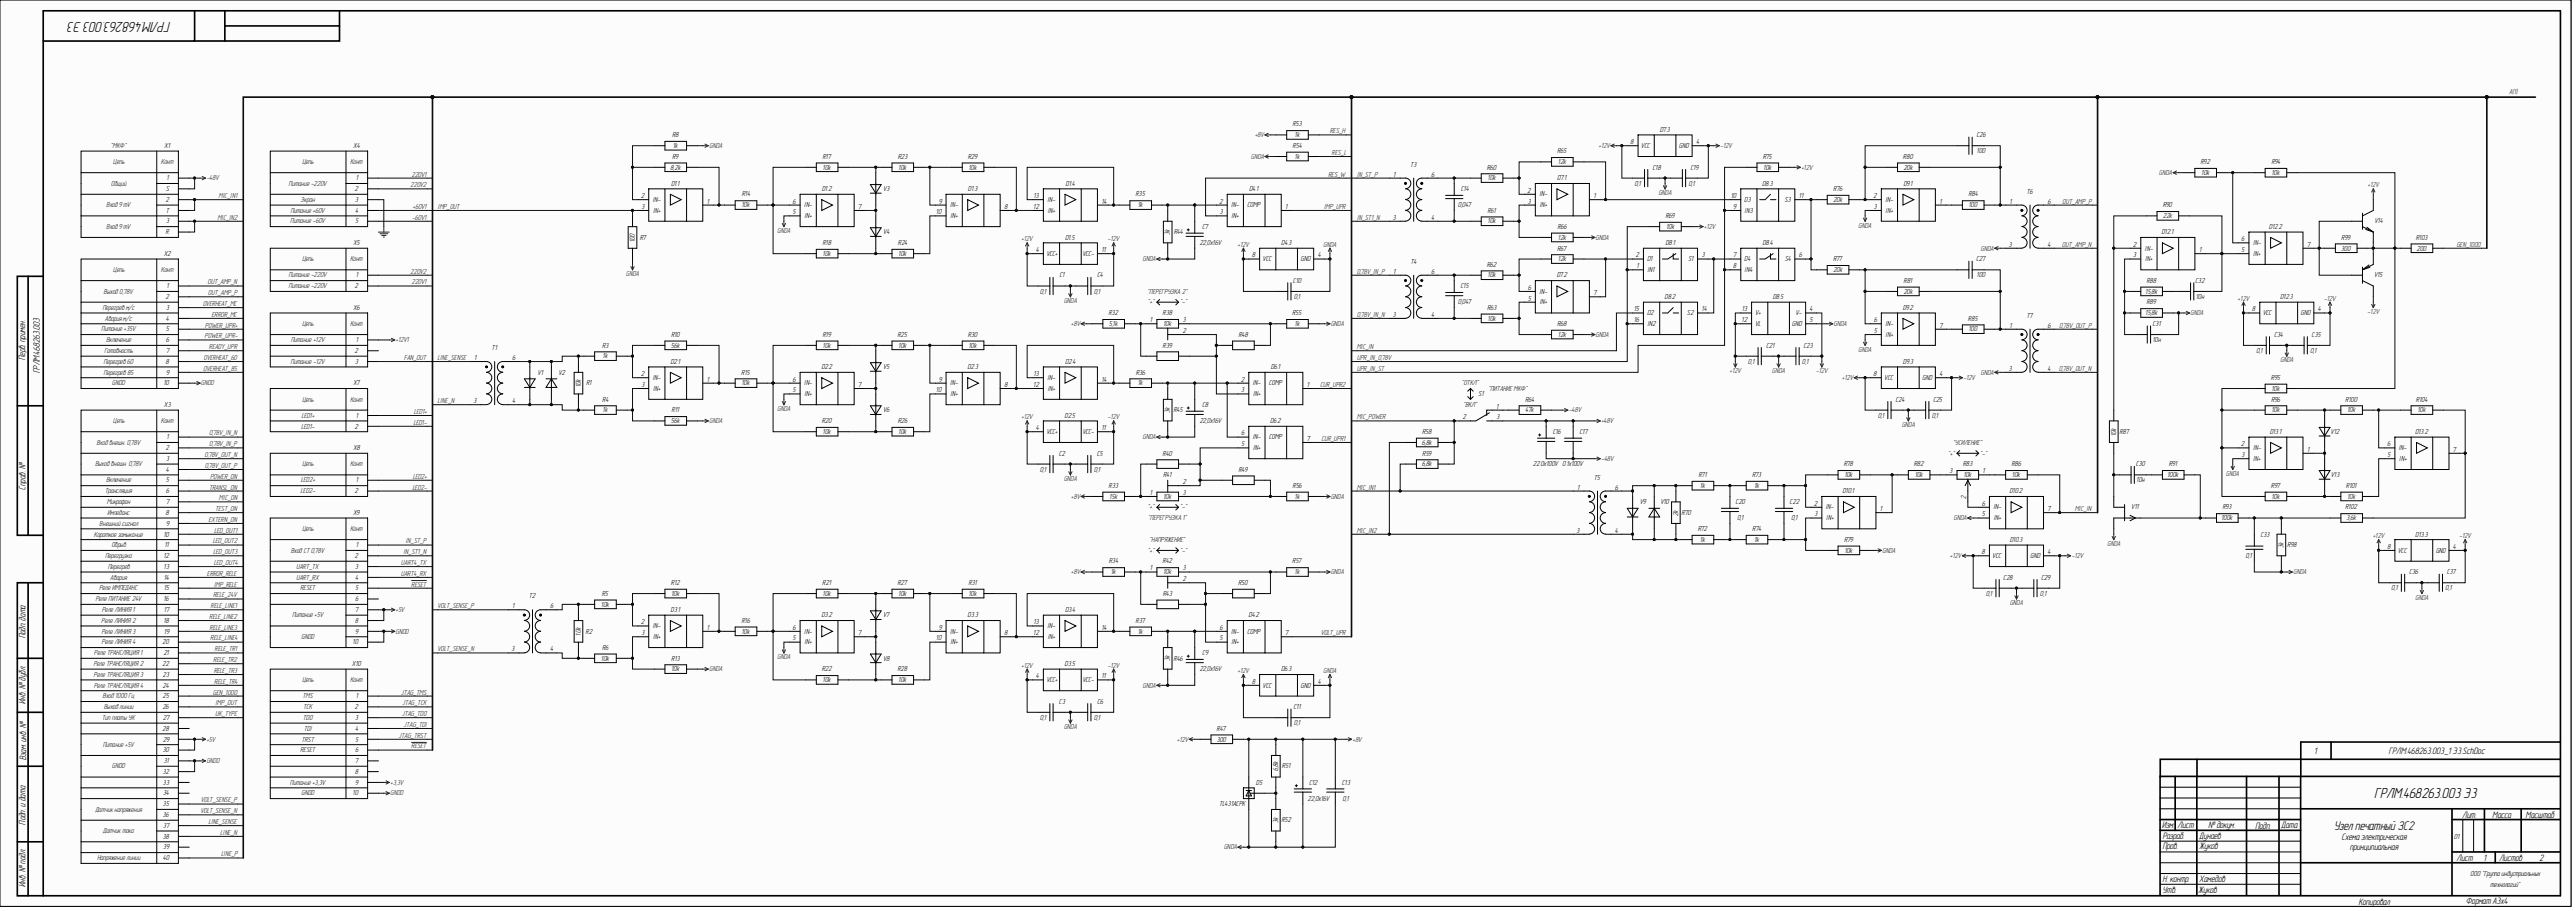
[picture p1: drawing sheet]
<svg xmlns="http://www.w3.org/2000/svg" width="1189mm" height="420mm" viewBox="0 0 1189 420" stroke-linecap="round" stroke-linejoin="round" font-family="sans-serif">
<defs><g id="words">
<g font-size="6.7">
<text x="79" y="10" transform="rotate(-180 79 10)">ГРЛМ.468263.003 Э3</text>
<text x="1096" y="368">ГРЛМ.468263.003 Э3</text>
</g>
<text font-size="5.8" x="1077" y="383">Узелпечатный ЗС2</text>
<g font-size="4.3">
<text x="12" y="166" transform="rotate(-90 12 166)">Перв. примен.</text>
<text x="18" y="172" transform="rotate(-90 18 172)">ГРЛМ.468263.003</text>
<text x="12" y="226" transform="rotate(-90 12 226)">Справ. №</text>
<text x="12" y="294" transform="rotate(-90 12 294)">Подп. дата</text>
<text x="12" y="325" transform="rotate(-90 12 325)">Инв. №дубл.</text>
<text x="1068" y="348">1</text>
<text x="1103" y="348">ГРЛМ.468263.003_1 Э3.SchDoc</text>
<text x="12" y="350" transform="rotate(-90 12 350)">Взам. инв. №</text>
<text x="1137" y="377">Лит.</text>
<text x="1151" y="377">Масса</text>
<text x="1166" y="377">Масштаб</text>
<text x="12" y="380" transform="rotate(-90 12 380)">Подп. и дата</text>
<text x="998" y="382">Изм.</text>
<text x="1005" y="382">Лист</text>
<text x="1019" y="382">№докум.</text>
<text x="1041" y="382">Подп.</text>
<text x="1053" y="382">Дата</text>
<text x="998" y="387">Разраб.</text>
<text x="1015" y="387">Дунаев</text>
<text x="1081" y="387">Схема электрическая</text>
<text x="998" y="392">Пров.</text>
<text x="1015" y="392">Жуков</text>
<text x="1085" y="392">принципиальная</text>
<text x="1134" y="397">Лист</text>
<text x="1146" y="397">1</text>
<text x="1154" y="397">Листов</text>
<text x="1172" y="397">2</text>
<text x="998" y="407">Н. контр.</text>
<text x="1015" y="407">Хамедов</text>
<text x="12" y="409" transform="rotate(-90 12 409)">Инв. №подл.</text>
<text x="998" y="412">Утв.</text>
<text x="1015" y="412">Жуков</text>
<text x="1089" y="417">Копировал</text>
<text x="1138" y="417">Формат А3х4</text>
</g>
<g font-size="3.4" fill="#1c1c1c">
<text x="1158" y="43">А(1)</text>
<text x="51" y="68">&quot;МКФ&quot;</text>
<text x="52" y="76">Цепь</text>
<text x="74" y="76">Конт</text>
<text x="140" y="76">Цепь</text>
<text x="162" y="76">Конт</text>
<text x="51" y="86">Общий</text>
<text x="133" y="86">Питание ~220V</text>
<text x="49" y="96">Вход9 mV</text>
<text x="139" y="93">Экран</text>
<text x="134" y="98">Питание +60V</text>
<text x="49" y="106">Вход9 mV</text>
<text x="134" y="103">Питание -60V</text>
<text x="52" y="125">Цепь</text>
<text x="74" y="125">Конт</text>
<text x="140" y="121">Цепь</text>
<text x="162" y="121">Конт</text>
<text x="133" y="128">Питание ~220V</text>
<text x="48" y="135">Выход0,78V</text>
<text x="133" y="133">Питание ~220V</text>
<text x="530" y="135">&quot;ПЕРЕГРУЗКА 2&quot;</text>
<text x="47" y="143">Перегрев м/с</text>
<text x="530" y="140">&quot;+&quot;</text>
<text x="545" y="140">&quot;-&quot;</text>
<text x="49" y="148">Авариям/с</text>
<text x="47" y="153">Питание +35V</text>
<text x="140" y="150">Цепь</text>
<text x="162" y="150">Конт</text>
<text x="49" y="158">Включение</text>
<text x="134" y="158">Питание +12V</text>
<text x="48" y="168">Перегрев 60</text>
<text x="48" y="163">Готовность</text>
<text x="134" y="168">Питание -12V</text>
<text x="48" y="173">Перегрев 85</text>
<text x="52" y="178">GNDD</text>
<text x="675" y="178">&quot;ОТКЛ&quot;</text>
<text x="140" y="185">Цепь</text>
<text x="162" y="185">Конт</text>
<text x="687" y="180">&quot;ПИТАНИЕМКФ&quot;</text>
<text x="675" y="188">&quot;ВКЛ&quot;</text>
<text x="52" y="195">Цепь</text>
<text x="74" y="195">Конт</text>
<text x="139" y="198">LED1-</text>
<text x="139" y="193">LED1+</text>
<text x="45" y="205">Входвнешн. 0,78V</text>
<text x="901" y="205">&quot;УСИЛЕНИЕ&quot;</text>
<text x="44" y="215">Выходвнешн. 0,78V</text>
<text x="140" y="215">Цепь</text>
<text x="162" y="215">Конт</text>
<text x="899" y="210">&quot;+&quot;</text>
<text x="914" y="210">&quot;-&quot;</text>
<text x="49" y="228">Трансляция</text>
<text x="49" y="222">Включение</text>
<text x="139" y="228">LED2-</text>
<text x="139" y="222">LED2+</text>
<text x="49" y="233">Микрофон</text>
<text x="50" y="237">Импеданс</text>
<text x="530" y="235">&quot;+&quot;</text>
<text x="530" y="240">&quot;ПЕРЕГРУЗКА 1&quot;</text>
<text x="545" y="235">&quot;-&quot;</text>
<text x="46" y="242">Внешний сигнал</text>
<text x="140" y="245">Цепь</text>
<text x="162" y="245">Конт</text>
<text x="44" y="247">Короткое замыкание</text>
<text x="531" y="250">&quot;НАПРЯЖЕНИЕ&quot;</text>
<text x="49" y="257">Перегрузка</text>
<text x="52" y="252">Обрыв</text>
<text x="134" y="255">ВходСТ0,78V</text>
<text x="530" y="255">&quot;+&quot;</text>
<text x="545" y="255">&quot;-&quot;</text>
<text x="50" y="262">Перегрев</text>
<text x="137" y="262">UART_TX</text>
<text x="51" y="267">Авария</text>
<text x="137" y="267">UART_RX</text>
<text x="46" y="272">Реле ИМПЕДАНС</text>
<text x="139" y="272">RESET</text>
<text x="44" y="277">Реле ПИТАНИЕ24V</text>
<text x="47" y="287">Реле ЛИНИЯ2</text>
<text x="47" y="282">Реле ЛИНИЯ1</text>
<text x="135" y="285">Питание +5V</text>
<text x="47" y="292">Реле ЛИНИЯ3</text>
<text x="47" y="297">Реле ЛИНИЯ4</text>
<text x="139" y="295">GNDD</text>
<text x="44" y="302">Реле ТРАНСЛЯЦИЯ1</text>
<text x="43" y="307">Реле ТРАНСЛЯЦИЯ2</text>
<text x="43" y="312">Реле ТРАНСЛЯЦИЯ3</text>
<text x="43" y="317">Реле ТРАНСЛЯЦИЯ4</text>
<text x="140" y="315">Цепь</text>
<text x="162" y="315">Конт</text>
<text x="47" y="322">Вход1000Гц</text>
<text x="140" y="322">TMS</text>
<text x="48" y="327">Выходлинии</text>
<text x="140" y="327">TCK</text>
<text x="47" y="332">Тип платы УК</text>
<text x="140" y="332">TDO</text>
<text x="140" y="337">TDI</text>
<text x="48" y="344">Питание +5V</text>
<text x="139" y="347">RESET</text>
<text x="139" y="342">TRST</text>
<text x="52" y="354">GNDD</text>
<text x="134" y="362">Питание +3,3V</text>
<text x="139" y="367">GNDD</text>
<text x="44" y="374">Датчикнапряжения</text>
<text x="48" y="384">Датчиктока</text>
<text x="45" y="397">Напряжение линии</text>
</g>
<g font-size="3.4">
<text x="597" y="58">R53</text>
<text x="310" y="63">R8</text>
<text x="598" y="63">1k</text>
<text x="766" y="61">D7.3</text>
<text x="912" y="63">C26</text>
<text x="76" y="68">X1</text>
<text x="163" y="68">X4</text>
<text x="311" y="68">1k</text>
<text x="597" y="68">R54</text>
<text x="719" y="71">R65</text>
<text x="753" y="66">8</text>
<text x="758" y="68">VCC</text>
<text x="775" y="68">GND</text>
<text x="783" y="66">4</text>
<text x="912" y="71">100</text>
<text x="310" y="73">R9</text>
<text x="380" y="73">R17</text>
<text x="414" y="73">R23</text>
<text x="447" y="73">R29</text>
<text x="598" y="73">1k</text>
<text x="651" y="77">T3</text>
<text x="719" y="76">12k</text>
<text x="814" y="73">R75</text>
<text x="878" y="73">R80</text>
<text x="1016" y="76">R92</text>
<text x="1049" y="76">R94</text>
<text x="77" y="83">1</text>
<text x="164" y="83">1</text>
<text x="310" y="78">8,2k</text>
<text x="380" y="78">10k</text>
<text x="415" y="78">10k</text>
<text x="447" y="78">10k</text>
<text x="643" y="81">1</text>
<text x="661" y="81">6</text>
<text x="686" y="78">R60</text>
<text x="687" y="83">10k</text>
<text x="719" y="83">D7.1</text>
<text x="763" y="78">C18</text>
<text x="780" y="78">C19</text>
<text x="814" y="78">10k</text>
<text x="879" y="78">20k</text>
<text x="1016" y="81">10k</text>
<text x="1049" y="81">10k</text>
<text x="77" y="88">S</text>
<text x="164" y="88">2</text>
<text x="310" y="86">D1.1</text>
<text x="380" y="88">D1.2</text>
<text x="408" y="88">V3</text>
<text x="447" y="88">D1.3</text>
<text x="492" y="86">D1.4</text>
<text x="577" y="88">D4.1</text>
<text x="674" y="88">C14</text>
<text x="705" y="89">2</text>
<text x="755" y="86">0,1</text>
<text x="779" y="86">0,1</text>
<text x="814" y="86">D8.3</text>
<text x="846" y="88">R76</text>
<text x="879" y="86">D9.1</text>
<text x="936" y="89">T6</text>
<text x="77" y="93">2</text>
<text x="164" y="93">3</text>
<text x="296" y="91">2</text>
<text x="301" y="93">IN-</text>
<text x="326" y="94">1</text>
<text x="342" y="96">10k</text>
<text x="342" y="91">R14</text>
<text x="366" y="94">6</text>
<text x="371" y="96">IN-</text>
<text x="433" y="94">9</text>
<text x="439" y="96">IN-</text>
<text x="477" y="91">13</text>
<text x="483" y="93">IN-</text>
<text x="509" y="94">14</text>
<text x="524" y="91">R35</text>
<text x="525" y="96">1k</text>
<text x="563" y="94">2</text>
<text x="568" y="96">IN-</text>
<text x="576" y="96">COMP</text>
<text x="673" y="96">0,047</text>
<text x="705" y="94">3</text>
<text x="710" y="91">IN-</text>
<text x="711" y="96">IN+</text>
<text x="736" y="91">1</text>
<text x="799" y="91">10</text>
<text x="805" y="93">D3</text>
<text x="824" y="93">S3</text>
<text x="830" y="91">11</text>
<text x="846" y="93">20k</text>
<text x="865" y="91">2</text>
<text x="870" y="93">IN-</text>
<text x="895" y="94">1</text>
<text x="909" y="91">R84</text>
<text x="909" y="96">100</text>
<text x="928" y="94">1</text>
<text x="945" y="94">6</text>
<text x="998" y="96">R90</text>
<text x="77" y="98">T</text>
<text x="164" y="98">4</text>
<text x="296" y="96">3</text>
<text x="301" y="98">IN+</text>
<text x="366" y="99">5</text>
<text x="371" y="101">IN+</text>
<text x="396" y="96">7</text>
<text x="432" y="99">10</text>
<text x="439" y="101">IN+</text>
<text x="464" y="96">8</text>
<text x="477" y="96">12</text>
<text x="484" y="98">IN+</text>
<text x="563" y="99">3</text>
<text x="568" y="101">IN+</text>
<text x="593" y="96">1</text>
<text x="643" y="101">3</text>
<text x="661" y="101">4</text>
<text x="687" y="98">R61</text>
<text x="769" y="101">R69</text>
<text x="800" y="96">9</text>
<text x="805" y="98">IN3</text>
<text x="865" y="96">3</text>
<text x="870" y="98">IN+</text>
<text x="998" y="101">22k</text>
<text x="77" y="103">3</text>
<text x="164" y="103">5</text>
<text x="555" y="106">C7</text>
<text x="687" y="103">10k</text>
<text x="719" y="106">R66</text>
<text x="769" y="106">10k</text>
<text x="1047" y="106">D12.2</text>
<text x="1096" y="103">V14</text>
<text x="77" y="108">R</text>
<text x="163" y="113">X5</text>
<text x="293" y="112" transform="rotate(-90 293 112)">100</text>
<text x="295" y="111">R7</text>
<text x="380" y="113">R18</text>
<text x="408" y="108">V4</text>
<text x="415" y="113">R24</text>
<text x="492" y="111">D1.5</text>
<text x="540" y="108" transform="rotate(-90 540 108)">3k</text>
<text x="542" y="108">R44</text>
<text x="554" y="113">22,0x16V</text>
<text x="592" y="113">D4.3</text>
<text x="719" y="111">12k</text>
<text x="769" y="113">D8.1</text>
<text x="814" y="113">D8.4</text>
<text x="927" y="114">3</text>
<text x="945" y="114">4</text>
<text x="985" y="114">2</text>
<text x="998" y="108">D12.1</text>
<text x="1035" y="111">6</text>
<text x="1040" y="113">IN-</text>
<text x="1065" y="114">7</text>
<text x="1081" y="111">R99</text>
<text x="1115" y="111">R103</text>
<text x="76" y="118">X2</text>
<text x="380" y="118">10k</text>
<text x="415" y="118">10k</text>
<text x="478" y="116">4</text>
<text x="483" y="118">VCC+</text>
<text x="500" y="118">VCC-</text>
<text x="509" y="116">11</text>
<text x="578" y="119">8</text>
<text x="608" y="119">4</text>
<text x="719" y="116">R67</text>
<text x="755" y="119">2</text>
<text x="786" y="119">3</text>
<text x="800" y="119">7</text>
<text x="830" y="119">6</text>
<text x="985" y="119">3</text>
<text x="990" y="116">IN-</text>
<text x="1015" y="116">1</text>
<text x="1035" y="116">5</text>
<text x="1040" y="118">IN+</text>
<text x="1081" y="116">300</text>
<text x="1116" y="116">200</text>
<text x="583" y="121">VCC</text>
<text x="600" y="121">GND</text>
<text x="651" y="122">T4</text>
<text x="686" y="123">R62</text>
<text x="719" y="121">12k</text>
<text x="756" y="124">1</text>
<text x="760" y="121">D1</text>
<text x="760" y="125">IN1</text>
<text x="779" y="121">S1</text>
<text x="800" y="124">8</text>
<text x="805" y="121">D4</text>
<text x="805" y="125">IN4</text>
<text x="824" y="121">S4</text>
<text x="846" y="125">20k</text>
<text x="846" y="121">R77</text>
<text x="912" y="121">C27</text>
<text x="990" y="121">IN+</text>
<text x="164" y="128">1</text>
<text x="489" y="128">C1</text>
<text x="507" y="128">C4</text>
<text x="597" y="130">C10</text>
<text x="643" y="126">1</text>
<text x="661" y="126">6</text>
<text x="687" y="128">10k</text>
<text x="719" y="128">D7.2</text>
<text x="879" y="130">R81</text>
<text x="912" y="128">100</text>
<text x="991" y="130">R88</text>
<text x="1013" y="130">C32</text>
<text x="1096" y="128">V15</text>
<text x="77" y="138">2</text>
<text x="77" y="133">1</text>
<text x="164" y="133">2</text>
<text x="480" y="135">0,1</text>
<text x="505" y="135">0,1</text>
<text x="597" y="138">0,1</text>
<text x="674" y="133">C15</text>
<text x="705" y="134">6</text>
<text x="710" y="135">IN-</text>
<text x="736" y="136">7</text>
<text x="768" y="138">D8.2</text>
<text x="818" y="138">D8.5</text>
<text x="879" y="135">20k</text>
<text x="990" y="135">15,8k</text>
<text x="1014" y="138">10н</text>
<text x="1053" y="138">D12.3</text>
<text x="77" y="143">3</text>
<text x="163" y="143">X6</text>
<text x="673" y="140">0,047</text>
<text x="686" y="143">R63</text>
<text x="705" y="139">5</text>
<text x="711" y="140">IN+</text>
<text x="754" y="144">15</text>
<text x="786" y="144">14</text>
<text x="804" y="144">13</text>
<text x="835" y="144">4</text>
<text x="878" y="143">D9.2</text>
<text x="991" y="140">R89</text>
<text x="1039" y="144">8</text>
<text x="1070" y="144">4</text>
<text x="77" y="148">4</text>
<text x="512" y="145">R32</text>
<text x="531" y="149">1</text>
<text x="537" y="145">R38</text>
<text x="546" y="149">3</text>
<text x="597" y="145">R55</text>
<text x="643" y="146">3</text>
<text x="661" y="146">4</text>
<text x="687" y="148">10k</text>
<text x="754" y="149">16</text>
<text x="760" y="145">D2</text>
<text x="779" y="145">S2</text>
<text x="804" y="149">12</text>
<text x="810" y="145">V+</text>
<text x="829" y="145">V-</text>
<text x="835" y="149">5</text>
<text x="865" y="149">6</text>
<text x="908" y="148">R85</text>
<text x="935" y="147">T7</text>
<text x="990" y="145">15,8k</text>
<text x="1045" y="145">VCC</text>
<text x="1062" y="145">GND</text>
<text x="77" y="153">5</text>
<text x="310" y="155">R10</text>
<text x="380" y="155">R19</text>
<text x="414" y="155">R25</text>
<text x="447" y="155">R30</text>
<text x="512" y="150">5,1k</text>
<text x="537" y="150">10k</text>
<text x="546" y="154">2</text>
<text x="572" y="155">R48</text>
<text x="598" y="150">1k</text>
<text x="719" y="150">R68</text>
<text x="719" y="155">12k</text>
<text x="760" y="150">IN2</text>
<text x="810" y="150">VL</text>
<text x="827" y="150">GND</text>
<text x="865" y="154">5</text>
<text x="870" y="150">IN-</text>
<text x="870" y="155">IN+</text>
<text x="895" y="151">7</text>
<text x="909" y="153">100</text>
<text x="928" y="151">1</text>
<text x="945" y="151">6</text>
<text x="994" y="150">C31</text>
<text x="1050" y="155">C34</text>
<text x="1067" y="155">C35</text>
<text x="77" y="158">6</text>
<text x="164" y="158">1</text>
<text x="227" y="162">T1</text>
<text x="278" y="160">R3</text>
<text x="310" y="160">56k</text>
<text x="380" y="160">10k</text>
<text x="415" y="160">10k</text>
<text x="447" y="160">10k</text>
<text x="537" y="160">R39</text>
<text x="815" y="160">C21</text>
<text x="833" y="160">C23</text>
<text x="994" y="158">10н</text>
<text x="77" y="168">8</text>
<text x="77" y="163">7</text>
<text x="164" y="163">2</text>
<text x="164" y="168">3</text>
<text x="219" y="166">1</text>
<text x="237" y="166">6</text>
<text x="278" y="165">1k</text>
<text x="310" y="168">D2.1</text>
<text x="492" y="168">D2.4</text>
<text x="807" y="168">0,1</text>
<text x="832" y="168">0,1</text>
<text x="878" y="168">D9.3</text>
<text x="1041" y="163">0,1</text>
<text x="1066" y="163">0,1</text>
<text x="77" y="173">9</text>
<text x="248" y="173">V1</text>
<text x="258" y="173">V2</text>
<text x="296" y="173">2</text>
<text x="342" y="173">R15</text>
<text x="379" y="170">D2.2</text>
<text x="408" y="170">V5</text>
<text x="447" y="170">D2.3</text>
<text x="477" y="173">13</text>
<text x="524" y="173">R36</text>
<text x="587" y="170">D6.1</text>
<text x="865" y="173">8</text>
<text x="895" y="173">4</text>
<text x="927" y="171">3</text>
<text x="945" y="171">4</text>
<text x="76" y="178">10</text>
<text x="163" y="178">X7</text>
<text x="268" y="179" transform="rotate(-90 268 179)">10k</text>
<text x="271" y="178">R1</text>
<text x="296" y="178">3</text>
<text x="301" y="175">IN-</text>
<text x="326" y="176">1</text>
<text x="342" y="178">10k</text>
<text x="366" y="176">6</text>
<text x="371" y="178">IN-</text>
<text x="396" y="178">7</text>
<text x="433" y="176">9</text>
<text x="439" y="178">IN-</text>
<text x="464" y="178">8</text>
<text x="477" y="178">12</text>
<text x="483" y="175">IN-</text>
<text x="509" y="176">14</text>
<text x="525" y="178">1k</text>
<text x="573" y="176">2</text>
<text x="578" y="178">IN-</text>
<text x="586" y="178">COMP</text>
<text x="603" y="178">1</text>
<text x="870" y="175">VCC</text>
<text x="887" y="175">GND</text>
<text x="1048" y="175">R95</text>
<text x="219" y="186">3</text>
<text x="237" y="186">4</text>
<text x="278" y="185">R4</text>
<text x="301" y="180">IN+</text>
<text x="366" y="181">5</text>
<text x="371" y="183">IN+</text>
<text x="432" y="181">10</text>
<text x="439" y="183">IN+</text>
<text x="484" y="180">IN+</text>
<text x="573" y="181">3</text>
<text x="578" y="183">IN+</text>
<text x="682" y="183">S1</text>
<text x="704" y="185">R64</text>
<text x="875" y="185">C24</text>
<text x="892" y="185">C25</text>
<text x="1048" y="185">R96</text>
<text x="1049" y="180">10k</text>
<text x="1083" y="185">R100</text>
<text x="1115" y="185">R104</text>
<text x="76" y="188">X3</text>
<text x="278" y="190">1k</text>
<text x="310" y="190">R11</text>
<text x="408" y="190">V6</text>
<text x="540" y="191" transform="rotate(-90 540 191)">3k</text>
<text x="542" y="190">R45</text>
<text x="555" y="188">C8</text>
<text x="691" y="188">1</text>
<text x="704" y="190">47k</text>
<text x="1049" y="190">10k</text>
<text x="1083" y="190">10k</text>
<text x="1116" y="190">10k</text>
<text x="164" y="198">2</text>
<text x="164" y="193">1</text>
<text x="310" y="195">56k</text>
<text x="379" y="195">R20</text>
<text x="414" y="195">R26</text>
<text x="492" y="193">D2.5</text>
<text x="554" y="195">22,0x16V</text>
<text x="586" y="195">D6.2</text>
<text x="675" y="193">2</text>
<text x="691" y="193">3</text>
<text x="867" y="193">0,1</text>
<text x="892" y="193">0,1</text>
<text x="77" y="203">1</text>
<text x="380" y="200">10k</text>
<text x="415" y="200">10k</text>
<text x="478" y="198">4</text>
<text x="483" y="200">VCC+</text>
<text x="500" y="200">VCC-</text>
<text x="509" y="198">11</text>
<text x="573" y="201">6</text>
<text x="578" y="203">IN-</text>
<text x="586" y="203">COMP</text>
<text x="603" y="203">7</text>
<text x="657" y="200">R58</text>
<text x="717" y="200">C16</text>
<text x="729" y="200">C17</text>
<text x="977" y="201" transform="rotate(-90 977 201)">10k</text>
<text x="978" y="200">R87</text>
<text x="1048" y="200">D13.1</text>
<text x="1076" y="200">V12</text>
<text x="1115" y="200">D13.2</text>
<text x="77" y="208">2</text>
<text x="163" y="208">X8</text>
<text x="573" y="206">5</text>
<text x="578" y="208">IN+</text>
<text x="656" y="205">6,8k</text>
<text x="1034" y="206">2</text>
<text x="1040" y="208">IN-</text>
<text x="1065" y="208">1</text>
<text x="1102" y="206">6</text>
<text x="1107" y="208">IN-</text>
<text x="1132" y="208">7</text>
<text x="77" y="213">3</text>
<text x="489" y="210">C2</text>
<text x="506" y="210">C5</text>
<text x="537" y="210">R40</text>
<text x="656" y="215">6,8k</text>
<text x="657" y="210">R59</text>
<text x="708" y="215">22.0x100V 0.1х100V</text>
<text x="851" y="215">R78</text>
<text x="883" y="215">R82</text>
<text x="906" y="215">R83</text>
<text x="929" y="215">R86</text>
<text x="986" y="215">C30</text>
<text x="1001" y="215">R91</text>
<text x="1035" y="211">3</text>
<text x="1040" y="213">IN+</text>
<text x="1102" y="211">5</text>
<text x="1107" y="213">IN+</text>
<text x="77" y="218">4</text>
<text x="480" y="218">0,1</text>
<text x="505" y="218">0,1</text>
<text x="537" y="220">R41</text>
<text x="572" y="218">R49</text>
<text x="736" y="221">T5</text>
<text x="784" y="220">R71</text>
<text x="809" y="220">R73</text>
<text x="851" y="220">10k</text>
<text x="884" y="220">10k</text>
<text x="900" y="218">3</text>
<text x="906" y="220">10k</text>
<text x="915" y="218">1</text>
<text x="929" y="220">10k</text>
<text x="1000" y="220">100k</text>
<text x="1076" y="220">V13</text>
<text x="77" y="222">5</text>
<text x="77" y="228">6</text>
<text x="164" y="228">2</text>
<text x="164" y="222">1</text>
<text x="512" y="225">R33</text>
<text x="546" y="223">2</text>
<text x="597" y="225">R56</text>
<text x="728" y="226">1</text>
<text x="746" y="226">6</text>
<text x="785" y="225">1k</text>
<text x="810" y="225">1k</text>
<text x="851" y="228">D10.1</text>
<text x="928" y="228">D10.2</text>
<text x="986" y="222">10н</text>
<text x="1048" y="225">R97</text>
<text x="1083" y="225">R101</text>
<text x="77" y="233">7</text>
<text x="512" y="230">15k</text>
<text x="531" y="228">1</text>
<text x="537" y="230">10k</text>
<text x="546" y="228">3</text>
<text x="598" y="230">1k</text>
<text x="757" y="233">V9</text>
<text x="767" y="233">V10</text>
<text x="801" y="233">C20</text>
<text x="826" y="233">C22</text>
<text x="837" y="233">2</text>
<text x="908" y="230" transform="rotate(-90 908 230)">2</text>
<text x="915" y="233">6</text>
<text x="1049" y="230">10k</text>
<text x="1083" y="230">10k</text>
<text x="77" y="237">8</text>
<text x="163" y="237">X9</text>
<text x="775" y="238" transform="rotate(-90 775 238)">2k</text>
<text x="776" y="237">R70</text>
<text x="802" y="240">0,1</text>
<text x="827" y="240">0,1</text>
<text x="837" y="238">3</text>
<text x="843" y="235">IN-</text>
<text x="843" y="240">IN+</text>
<text x="868" y="236">1</text>
<text x="915" y="238">5</text>
<text x="920" y="235">IN-</text>
<text x="920" y="240">IN+</text>
<text x="945" y="236">7</text>
<text x="984" y="235">V11</text>
<text x="1025" y="240">100k</text>
<text x="1026" y="235">R93</text>
<text x="1083" y="235">R102</text>
<text x="1083" y="240">3,6k</text>
<text x="77" y="242">9</text>
<text x="728" y="246">3</text>
<text x="746" y="246">4</text>
<text x="784" y="245">R72</text>
<text x="809" y="245">R74</text>
<text x="76" y="247">10</text>
<text x="785" y="250">1k</text>
<text x="810" y="250">1k</text>
<text x="851" y="250">R79</text>
<text x="928" y="250">D10.3</text>
<text x="1043" y="247">C33</text>
<text x="1115" y="247">D13.3</text>
<text x="76" y="257">12</text>
<text x="76" y="252">11</text>
<text x="164" y="257">2</text>
<text x="164" y="252">1</text>
<text x="851" y="255">10k</text>
<text x="915" y="256">8</text>
<text x="920" y="257">VCC</text>
<text x="937" y="257">GND</text>
<text x="945" y="256">4</text>
<text x="1037" y="257">0,1</text>
<text x="1054" y="253" transform="rotate(-90 1054 253)">3k</text>
<text x="1056" y="252">R98</text>
<text x="1102" y="253">8</text>
<text x="1107" y="255">VCC</text>
<text x="1124" y="255">GND</text>
<text x="1132" y="253">4</text>
<text x="76" y="262">13</text>
<text x="164" y="262">3</text>
<text x="512" y="260">R34</text>
<text x="531" y="263">1</text>
<text x="537" y="260">R42</text>
<text x="546" y="263">3</text>
<text x="597" y="260">R57</text>
<text x="76" y="267">14</text>
<text x="164" y="267">4</text>
<text x="310" y="270">R12</text>
<text x="380" y="270">R21</text>
<text x="414" y="270">R27</text>
<text x="447" y="270">R31</text>
<text x="513" y="265">1k</text>
<text x="537" y="265">10k</text>
<text x="546" y="268">2</text>
<text x="572" y="270">R50</text>
<text x="598" y="265">1k</text>
<text x="925" y="267">C28</text>
<text x="942" y="267">C29</text>
<text x="1112" y="265">C36</text>
<text x="1129" y="265">C37</text>
<text x="76" y="272">15</text>
<text x="164" y="272">5</text>
<text x="278" y="275">R5</text>
<text x="310" y="275">10k</text>
<text x="380" y="275">10k</text>
<text x="415" y="275">10k</text>
<text x="447" y="275">10k</text>
<text x="537" y="275">R43</text>
<text x="917" y="275">0,1</text>
<text x="942" y="275">0,1</text>
<text x="1104" y="272">0,1</text>
<text x="1129" y="272">0,1</text>
<text x="76" y="277">16</text>
<text x="164" y="277">6</text>
<text x="237" y="280">1</text>
<text x="244" y="276">T2</text>
<text x="254" y="280">6</text>
<text x="278" y="280">10k</text>
<text x="76" y="287">18</text>
<text x="76" y="282">17</text>
<text x="164" y="287">8</text>
<text x="164" y="282">7</text>
<text x="296" y="288">2</text>
<text x="310" y="282">D3.1</text>
<text x="342" y="287">R16</text>
<text x="379" y="285">D3.2</text>
<text x="408" y="285">V7</text>
<text x="447" y="285">D3.3</text>
<text x="477" y="288">13</text>
<text x="492" y="282">D3.4</text>
<text x="524" y="287">R37</text>
<text x="576" y="285">D4.2</text>
<text x="76" y="292">19</text>
<text x="164" y="292">9</text>
<text x="268" y="293" transform="rotate(-90 268 293)">10k</text>
<text x="270" y="292">R2</text>
<text x="296" y="293">3</text>
<text x="301" y="290">IN-</text>
<text x="326" y="290">1</text>
<text x="342" y="292">10k</text>
<text x="366" y="290">6</text>
<text x="371" y="292">IN-</text>
<text x="396" y="293">7</text>
<text x="433" y="290">9</text>
<text x="439" y="292">IN-</text>
<text x="464" y="293">8</text>
<text x="477" y="293">12</text>
<text x="483" y="290">IN-</text>
<text x="509" y="290">14</text>
<text x="525" y="292">1k</text>
<text x="563" y="290">6</text>
<text x="568" y="292">IN-</text>
<text x="576" y="292">COMP</text>
<text x="593" y="293">7</text>
<text x="75" y="297">20</text>
<text x="163" y="297">10</text>
<text x="278" y="300">R6</text>
<text x="301" y="295">IN+</text>
<text x="366" y="295">5</text>
<text x="371" y="297">IN+</text>
<text x="432" y="295">10</text>
<text x="439" y="297">IN+</text>
<text x="484" y="295">IN+</text>
<text x="563" y="295">5</text>
<text x="568" y="297">IN+</text>
<text x="76" y="302">21</text>
<text x="236" y="300">3</text>
<text x="254" y="300">4</text>
<text x="278" y="305">10k</text>
<text x="310" y="305">R13</text>
<text x="408" y="305">V8</text>
<text x="540" y="305" transform="rotate(-90 540 305)">3k</text>
<text x="542" y="305">R46</text>
<text x="555" y="302">C9</text>
<text x="75" y="307">22</text>
<text x="163" y="307">X10</text>
<text x="310" y="310">10k</text>
<text x="379" y="310">R22</text>
<text x="414" y="310">R28</text>
<text x="492" y="307">D3.5</text>
<text x="554" y="310">22,0x16V</text>
<text x="592" y="310">D6.3</text>
<text x="75" y="312">23</text>
<text x="75" y="317">24</text>
<text x="380" y="315">10k</text>
<text x="415" y="315">10k</text>
<text x="478" y="313">4</text>
<text x="483" y="315">VCC+</text>
<text x="500" y="315">VCC-</text>
<text x="509" y="313">11</text>
<text x="578" y="315">8</text>
<text x="583" y="317">VCC</text>
<text x="600" y="317">GND</text>
<text x="608" y="315">4</text>
<text x="75" y="322">25</text>
<text x="164" y="322">1</text>
<text x="75" y="327">26</text>
<text x="164" y="327">2</text>
<text x="489" y="325">C3</text>
<text x="507" y="325">C6</text>
<text x="597" y="327">C11</text>
<text x="75" y="332">27</text>
<text x="164" y="332">3</text>
<text x="480" y="332">0,1</text>
<text x="505" y="332">0,1</text>
<text x="597" y="335">0,1</text>
<text x="75" y="337">28</text>
<text x="164" y="337">4</text>
<text x="562" y="337">R47</text>
<text x="75" y="347">30</text>
<text x="75" y="342">29</text>
<text x="164" y="342">5</text>
<text x="164" y="347">6</text>
<text x="562" y="342">300</text>
<text x="76" y="352">31</text>
<text x="164" y="352">7</text>
<text x="75" y="357">32</text>
<text x="164" y="357">8</text>
<text x="590" y="356" transform="rotate(-90 590 356)">6,8k</text>
<text x="592" y="354">R51</text>
<text x="75" y="362">33</text>
<text x="164" y="362">9</text>
<text x="580" y="362">D5</text>
<text x="604" y="362">C12</text>
<text x="619" y="362">C13</text>
<text x="75" y="372">35</text>
<text x="75" y="367">34</text>
<text x="163" y="367">10</text>
<text x="563" y="372">TL431ACPK</text>
<text x="604" y="369">22,0x16V</text>
<text x="620" y="369">0,1</text>
<text x="75" y="377">36</text>
<text x="75" y="382">37</text>
<text x="590" y="380" transform="rotate(-90 590 380)">3k</text>
<text x="592" y="379">R52</text>
<text x="75" y="387">38</text>
<text x="1133" y="387">01</text>
<text x="75" y="392">39</text>
<text x="75" y="397">40</text>
<text x="1140" y="404">ООО &quot;Группа индустриальных</text>
<text x="1150" y="409">технологий&quot;</text>
</g>
<g font-size="3.4" fill="#262626">
<text x="579" y="63">+8V</text>
<text x="614" y="62">RES_H</text>
<text x="327" y="68">GNDA</text>
<text x="615" y="71">RES_L</text>
<text x="738" y="68">+12V</text>
<text x="794" y="68">-12V</text>
<text x="577" y="73">GNDA</text>
<text x="95" y="83">-48V</text>
<text x="190" y="81">220V1</text>
<text x="613" y="81">RES_W</text>
<text x="626" y="81">IN_ST_P</text>
<text x="831" y="78">+12V</text>
<text x="997" y="81">GNDA</text>
<text x="189" y="86">220V2</text>
<text x="766" y="90">GNDA</text>
<text x="1093" y="86">+12V</text>
<text x="101" y="91">MIC_IN1</text>
<text x="952" y="94">OUT_AMP_P</text>
<text x="100" y="101">MIC_IN2</text>
<text x="190" y="101">-60V1</text>
<text x="191" y="96">+60V1</text>
<text x="202" y="96">IMP_OUT</text>
<text x="611" y="96">IMP_UPR</text>
<text x="626" y="101">IN_ST1_N</text>
<text x="359" y="107">GNDA</text>
<text x="787" y="106">+12V</text>
<text x="858" y="105">GNDA</text>
<text x="472" y="111">+12V</text>
<text x="511" y="111">-12V</text>
<text x="571" y="114">+12V</text>
<text x="611" y="114">GNDA</text>
<text x="737" y="111">GNDA</text>
<text x="952" y="114">OUT_AMP_N</text>
<text x="1134" y="114">GEN_1000</text>
<text x="914" y="116">GNDA</text>
<text x="528" y="121">GNDA</text>
<text x="96" y="131">OUT_AMP_N</text>
<text x="189" y="126">220V2</text>
<text x="190" y="131">220V1</text>
<text x="289" y="127">GNDA</text>
<text x="626" y="126">0,78V_IN_P</text>
<text x="96" y="136">OUT_AMP_P</text>
<text x="94" y="141">OVERHEAT_MC</text>
<text x="491" y="140">GNDA</text>
<text x="1033" y="139">+12V</text>
<text x="1073" y="139">-12V</text>
<text x="98" y="146">ERROR_MC</text>
<text x="626" y="146">0,78V_IN_N</text>
<text x="1011" y="145">GNDA</text>
<text x="1093" y="145">-12V</text>
<text x="95" y="151">POWER_UPR+</text>
<text x="494" y="150">+8V</text>
<text x="614" y="150">GNDA</text>
<text x="737" y="155">GNDA</text>
<text x="846" y="150">GNDA</text>
<text x="951" y="151">0,78V_OUT_P</text>
<text x="95" y="156">POWER_UPR-</text>
<text x="97" y="161">READY_UPR</text>
<text x="183" y="158">+12V1</text>
<text x="626" y="161">MIC_IN</text>
<text x="94" y="166">OVERHEAT_60</text>
<text x="187" y="166">FAN_OUT</text>
<text x="202" y="166">LINE_SENSE</text>
<text x="626" y="166">UPR_IN_0,78V</text>
<text x="858" y="162">GNDA</text>
<text x="1053" y="167">GNDA</text>
<text x="94" y="171">OVERHEAT_85</text>
<text x="626" y="171">UPR_IN_ST</text>
<text x="798" y="172">+12V</text>
<text x="818" y="172">GNDA</text>
<text x="838" y="172">-12V</text>
<text x="914" y="173">GNDA</text>
<text x="950" y="171">0,78V_OUT_N</text>
<text x="93" y="178">GNDD</text>
<text x="609" y="178">CUR_UPR2</text>
<text x="850" y="175">+12V</text>
<text x="906" y="175">-12V</text>
<text x="202" y="186">LINE_N</text>
<text x="191" y="191">LED1+</text>
<text x="359" y="190">GNDA</text>
<text x="724" y="190">-48V</text>
<text x="191" y="196">LED1-</text>
<text x="327" y="195">GNDA</text>
<text x="472" y="193">+12V</text>
<text x="511" y="193">-12V</text>
<text x="626" y="193">MIC_POWER</text>
<text x="739" y="195">+48V</text>
<text x="878" y="197">GNDA</text>
<text x="97" y="201">0,78V_IN_N</text>
<text x="528" y="203">GNDA</text>
<text x="610" y="203">CUR_UPR1</text>
<text x="97" y="206">0,78V_IN_P</text>
<text x="95" y="211">0,78V_OUT_N</text>
<text x="95" y="216">0,78V_OUT_P</text>
<text x="739" y="213">-48V</text>
<text x="97" y="221">POWER_ON</text>
<text x="191" y="221">LED2+</text>
<text x="491" y="222">GNDA</text>
<text x="1028" y="219">GNDA</text>
<text x="97" y="226">TRANSL_ON</text>
<text x="190" y="226">LED2-</text>
<text x="626" y="226">MIC_IN1</text>
<text x="101" y="231">MIC_ON</text>
<text x="494" y="230">+8V</text>
<text x="614" y="230">GNDA</text>
<text x="99" y="236">TEST_ON</text>
<text x="902" y="240">GNDA</text>
<text x="958" y="236">MIC_IN</text>
<text x="96" y="241">EXTERN_ON</text>
<text x="99" y="246">LED_OUT1</text>
<text x="626" y="246">MIC_IN2</text>
<text x="98" y="251">LED_OUT2</text>
<text x="187" y="251">IN_ST_P</text>
<text x="973" y="252">GNDA</text>
<text x="1095" y="248">+12V</text>
<text x="1135" y="248">-12V</text>
<text x="99" y="256">LED_OUT3</text>
<text x="186" y="256">IN_ST1_N</text>
<text x="869" y="255">GNDA</text>
<text x="900" y="257">+12V</text>
<text x="956" y="257">-12V</text>
<text x="99" y="261">LED_OUT4</text>
<text x="185" y="261">UART4_TX</text>
<text x="96" y="266">ERROR_RELE</text>
<text x="185" y="266">UART4_RX</text>
<text x="494" y="265">+8V</text>
<text x="614" y="265">GNDA</text>
<text x="1059" y="265">GNDA</text>
<text x="99" y="276">RELE_24V</text>
<text x="99" y="271">IMP_RELE</text>
<text x="190" y="271">RESET</text>
<text x="97" y="280">RELE_LINE1</text>
<text x="202" y="280">VOLT_SENSE_P</text>
<text x="928" y="279">GNDA</text>
<text x="1115" y="277">GNDA</text>
<text x="97" y="285">RELE_LINE2</text>
<text x="183" y="282">+5V</text>
<text x="97" y="290">RELE_LINE3</text>
<text x="183" y="292">GNDD</text>
<text x="610" y="293">VOLT_UPR</text>
<text x="97" y="295">RELE_LINE4</text>
<text x="99" y="305">RELE_TR2</text>
<text x="99" y="300">RELE_TR1</text>
<text x="202" y="300">VOLT_SENSE_N</text>
<text x="359" y="304">GNDA</text>
<text x="99" y="310">RELE_TR3</text>
<text x="327" y="310">GNDA</text>
<text x="472" y="308">+12V</text>
<text x="511" y="308">-12V</text>
<text x="571" y="310">+12V</text>
<text x="611" y="310">GNDA</text>
<text x="99" y="315">RELE_TR4</text>
<text x="528" y="317">GNDA</text>
<text x="98" y="320">GEN_1000</text>
<text x="185" y="320">JTAG_TMS</text>
<text x="99" y="325">IMP_OUT</text>
<text x="186" y="325">JTAG_TCK</text>
<text x="99" y="330">UK_TYPE</text>
<text x="186" y="330">JTAG_TDO</text>
<text x="186" y="335">JTAG_TDI</text>
<text x="184" y="340">JTAG_TRST</text>
<text x="491" y="336">GNDA</text>
<text x="95" y="342">+5V</text>
<text x="190" y="345">RESET</text>
<text x="543" y="342">+12V</text>
<text x="624" y="342">+8V</text>
<text x="95" y="352">GNDD</text>
<text x="180" y="362">+3,3V</text>
<text x="93" y="370">VOLT_SENSE_P</text>
<text x="180" y="367">GNDD</text>
<text x="93" y="375">VOLT_SENSE_N</text>
<text x="96" y="380">LINE_SENSE</text>
<text x="102" y="385">LINE_N</text>
<text x="102" y="395">LINE_P</text>
<text x="565" y="392">GNDA</text>
</g>
</g></defs>
<path d="M0 0h1187v418h-1187z" fill="#fcfcfc" stroke="#000" stroke-width=".46"/>
<g fill="none" stroke="#000" stroke-width=".76">
<path d="M20 5h1162v408h-1162zM90 5v14h-70M104 5v14h-14M104 12h53M157 5v14h-53M13 127v120M20 127h-12v120h12M8 187h12M13 269v144M20 269h-12v144h12M8 304h12M8 329h12"/>
<path d="M8 353h12M1004 358v25M1014 350v63M1037 358v55M1052 358v55M1062 358v55M1076 342v8M1182 358h-185v55M1182 350h-185v8M1182 342h-120v16M997 378h65M1062 373h120"/>
<path d="M1132 373v40M1132 378h50M1147 373v20M1164 373v20M8 388h12M997 383h65M1062 398h120M1132 393h50M1152 393v5"/>
</g>
<g fill="none" stroke="#000" stroke-width=".46">
<path d="M37 70h45v10h-45zM37 80v30h45v-30M72 70v40M125 70h45v10h-45zM125 80v25h45v-25M160 70v35M302 77h5M302 67h5M307 75h10v4h-10zM307 65h10v4h-10zM317 77h5M317 67h5"/>
<path d="M372 77h5M377 75h10v4h-10zM387 77h5M404 80v15M407 77h5M412 75h10v4h-10zM422 77h5M439 77h5M444 75h10v4h-10zM454 77h5M589 72h5M589 62h5"/>
<path d="M594 70h10v4h-10zM594 60h10v4h-10zM604 72h5M604 62h5M711 75h5M716 73h10v4h-10zM726 75h5M751 67h5M756 62h8v10h-8zM759 78v8M761 78v8M764 62h10v10h-10"/>
<path d="M774 62h7v10h-7M777 78v8M778 78v8M781 67h5M806 77h5M811 75h10v4h-10zM821 77h5M871 77h5M876 75h10v4h-10zM886 77h5M903 67h6M909 63v8"/>
<path d="M910 67h6M910 63v8M1008 80h5M1013 78h10v4h-10zM1023 80h5M1041 80h4M1045 78h10v4h-10zM1055 80h5M37 100h45M37 90h45M72 95h10M72 85h10"/>
<path d="M82 97h5M82 92h5M82 82h5M82 87h5M125 100h45M125 95h45M125 90h45M160 85h10M170 97h5M170 92h5M170 82h5M170 87h5"/>
<path d="M292 100v5M294 97h5M294 92h5M299 87h8v15h-8zM307 87h10v15h-10M309 90l5 2-5 3zM317 87h7v15h-7M324 95h5M334 95h5M339 93h10v4h-10zM349 95h5M364 100h5"/>
<path d="M364 95h5M369 90h8v15h-8zM377 90h10v15h-10M379 92l5 3-5 2zM387 90h7v15h-7M394 97h5M402 85h5l-3 4zM402 89h5M404 100v14M432 100h5M432 95h5M437 90h7v15h-7z"/>
<path d="M444 90h10v15h-10M447 92l5 3-5 2zM454 90h8v15h-8M462 97h5M477 97h5M477 92h5M482 87h7v15h-7zM489 87h10v15h-10M492 90l5 2-5 3zM499 87h8v15h-8M507 95h5M517 95h5"/>
<path d="M522 93h9v4h-9zM531 95h5M539 97v5M561 100h5M561 95h5M566 90h8v15h-8zM574 90h10v15h-10M584 90h7v15h-7M591 97h5M641 82h8a2.4 2.4 0 0 1 2 3 2.4 2.4 0 0 1-2 2M649 87a2.5 2.5 0 0 1 2 3 2.5 2.5 0 0 1-2 2 2.5 2.5 0 0 1 2 3 2.5 2.5 0 0 1-2 2 2.5 2.5 0 0 1 2 2 2.5 2.5 0 0 1-2 3h-8M652 82v20"/>
<path d="M656 87a2.5 2.5 0 0 0-2 3 2.5 2.5 0 0 0 2 2 2.5 2.5 0 0 0-2 2 2.5 2.5 0 0 0 2 3 2.5 2.5 0 0 0-2 2 2.5 2.5 0 0 0 2 3h8M664 82h-8a2.4 2.4 0 0 0-2 3 2.4 2.4 0 0 0 2 2M667 90h8M667 92h8M671 85v5M671 92v5M679 82h5M684 80h10v4h-10zM694 82h5M704 95h5M704 90h5M709 85h7v15h-7z"/>
<path d="M716 85h10v15h-10M719 87l5 3-5 2zM726 85h8v15h-8M734 92h5M754 82h5M761 82h5M771 82h6M778 82h6M798 97h5M798 92h5M803 87h8v15h-8zM811 87h10v15h-10"/>
<path d="M817 90l-2 2h-3M817 92h3M821 87h7v15h-7M828 92h5M838 92h5M843 90h10v4h-10zM853 92h5M863 97h5M863 92h5M868 87h8v15h-8zM876 87h10v15h-10M878 90l5 2-5 3z"/>
<path d="M886 87h7v15h-7M893 95h5M901 95h5M906 93h10v4h-10zM916 95h5M926 95h7a2.5 2.5 0 0 1 3 2 2.5 2.5 0 0 1-3 2M933 100a2.4 2.4 0 0 1 3 2 2.4 2.4 0 0 1-3 2M937 95v19M941 100a2.4 2.4 0 0 0-3 2 2.4 2.4 0 0 0 3 2M948 95h-7a2.5 2.5 0 0 0-3 2 2.5 2.5 0 0 0 3 2M991 100h5M996 98h10v4h-10z"/>
<path d="M1006 100h5M1090 98v8M1095 92v5l-5 3M37 119h45v10h-45zM72 105h10M72 119v60M82 102h5M82 107h5M125 114h45v10h-45zM160 114v20M170 102h5M290 105h4v10h-4z"/>
<path d="M292 114v5M372 117h5M377 115h10v4h-10zM387 117h5M402 105h5l-3 4zM402 109h5M407 117h5M412 115h10v4h-10zM422 117h5M477 117h5M482 112h7v10h-7zM489 112h10v10h-10"/>
<path d="M499 112h8v10h-8M507 117h5M537 102h4v10h-4zM539 112v5M547 109h8M547 108h8M548 106h1M548 106v1M551 102v6M551 109v5M576 119h5M581 114h8v10h-8z"/>
<path d="M589 114h10v10h-10M599 114h7v10h-7M606 119h5M679 102h5M684 100h10v4h-10zM694 102h5M711 119h5M711 110h5M716 108h10v4h-10zM716 117h10v4h-10zM726 119h5M726 110h5"/>
<path d="M754 119h5M759 114h7v15h-7zM761 105h5M766 103h10v4h-10zM766 114h10v15h-10M772 117v2h3M774 117l-4 2h-3M776 114h8v15h-8M776 105h5M784 119h4M798 119h5M803 114h8v15h-8z"/>
<path d="M811 114h10v15h-10M817 117v2h3M818 117l-3 2h-3M821 114h7v15h-7M828 119h5M933 105a2.5 2.5 0 0 1 3 2 2.5 2.5 0 0 1-3 2M933 110a2.5 2.5 0 0 1 3 2 2.5 2.5 0 0 1-3 2h-7M941 110a2.5 2.5 0 0 0-3 2 2.5 2.5 0 0 0 3 2h7M941 105a2.5 2.5 0 0 0-3 2 2.5 2.5 0 0 0 3 2M983 119h5M983 114h5M988 110h8v14h-8z"/>
<path d="M996 110h10v14h-10M998 112l5 2-5 3zM1006 110h7v14h-7M1013 117h5M1033 117h5M1033 112h5M1038 107h7v15h-7zM1045 107h10v15h-10M1048 110l5 2-5 2zM1055 107h8v15h-8M1063 114h5M1073 114h5"/>
<path d="M1078 112h10v4h-10zM1085 102h5M1088 114h5M1090 105l5 2M1092 106l3 1M1092 105l3 2M1095 107v5M1095 117v5l-5 2M1108 114h5M1113 113h10v3h-10zM1123 114h5M37 129v50h45v-50"/>
<path d="M37 139h45M72 134h10M82 132h5M82 137h5M125 124v10h45v-10M125 129h45M170 132h5M170 127h5M479 132h6M485 128v8M486 128v8M486 132h6"/>
<path d="M497 132h5M502 128v8M504 132h5M504 128v8M534 139h10M534 139l1 2M535 138l-1 1M543 138l1 1M544 139l-1 2M589 134h5M594 130v8M596 130v8"/>
<path d="M596 134h5M641 127h8a2.5 2.5 0 0 1 2 2 2.5 2.5 0 0 1-2 3M649 132a2.5 2.5 0 0 1 2 2 2.5 2.5 0 0 1-2 3 2.5 2.5 0 0 1 2 2 2.5 2.5 0 0 1-2 3 2.5 2.5 0 0 1 2 2 2.5 2.5 0 0 1-2 3h-8M652 127v20M656 132a2.5 2.5 0 0 0-2 2 2.5 2.5 0 0 0 2 3 2.5 2.5 0 0 0-2 2 2.5 2.5 0 0 0 2 3 2.5 2.5 0 0 0-2 2 2.5 2.5 0 0 0 2 3h8M664 127h-8a2.5 2.5 0 0 0-2 2 2.5 2.5 0 0 0 2 3M667 135h8M667 136h8M671 129v6M671 136v6M679 127h5M684 125h10v4h-10z"/>
<path d="M694 127h5M704 139h5M704 134h5M709 129h7v15h-7zM716 129h10v15h-10M719 132l5 2-5 3zM726 129h8v15h-8M734 137h5M754 124h5M759 139h7v15h-7zM766 139h10v15h-10M776 139h8v15h-8"/>
<path d="M798 124h5M808 139h8v15h-8zM816 139h10v15h-10M826 139h7v15h-7M838 124h5M843 122h10v4h-10zM853 124h5M871 134h5M876 132h10v4h-10zM886 134h5M903 124h6M909 120v8"/>
<path d="M910 124h6M910 120v8M983 134h5M988 132h10v4h-10zM998 134h5M1006 134h5M1011 130v8M1013 134h5M1013 130v8M1043 139h7v10h-7zM1050 139h10v10h-10M1060 139h8v10h-8"/>
<path d="M1085 127h5M1090 129l5 3v5M1090 123v8M1093 122l-3 2M1094 123l-4 1M37 159h45M37 149h45M37 154h45M37 144h45M82 147h5M82 152h5M82 142h5"/>
<path d="M82 157h5M125 144h45v10h-45zM125 159h45M125 154v15h45v-15M160 144v25M170 157h5M302 159h5M307 157h10v4h-10zM317 159h5M372 159h5M377 157h10v4h-10zM387 159h5"/>
<path d="M407 159h5M412 157h10v4h-10zM422 159h5M439 159h5M444 157h10v4h-10zM454 159h5M504 149h5M509 147h10v4h-10zM519 149h5M529 149h5M534 147h10v4h-10zM539 151v6"/>
<path d="M539 154h10M544 149h5M564 159h5M569 157h10v4h-10zM579 159h5M589 149h5M594 147h10v4h-10zM604 149h5M679 147h5M684 145h10v4h-10zM694 147h5M711 154h5"/>
<path d="M716 152h10v4h-10zM726 154h5M754 149h5M754 144h5M772 142l-2 2h-3M772 144h3M784 144h4M803 149h5M803 144h5M833 149h5M833 144h5M863 149h5"/>
<path d="M863 154h5M868 144h8v15h-8zM876 144h10v15h-10M878 147l5 2-5 3zM886 144h7v15h-7M893 152h5M901 152h5M906 150h10v4h-10zM916 152h5M926 152h7a2.4 2.4 0 0 1 3 2 2.4 2.4 0 0 1-3 3 2.5 2.5 0 0 1 3 2 2.5 2.5 0 0 1-3 3M937 152v20M948 152h-7a2.5 2.5 0 0 0-3 2 2.5 2.5 0 0 0 3 3 2.5 2.5 0 0 0-3 2 2.5 2.5 0 0 0 3 3"/>
<path d="M983 144h5M986 154h5M988 142h10v4h-10zM991 150v8M993 154h5M993 150v8M998 144h5M1038 144h5M1041 159h5M1046 155v8M1047 159h6M1047 155v8"/>
<path d="M1058 159h5M1063 155v8M1065 159h5M1065 155v8M1068 144h5M37 164h45M37 174h45M37 169h45M82 177h5M82 167h5M82 172h5M82 162h5"/>
<path d="M125 179h45v10h-45zM125 164h45M160 179v20M170 167h5M170 162h5M217 167h8a2.5 2.5 0 0 1 2 2 2.5 2.5 0 0 1-2 3M225 177a2.5 2.5 0 0 1 2 2 2.5 2.5 0 0 1-2 3 2.5 2.5 0 0 1 2 2 2.5 2.5 0 0 1-2 3h-8M225 172a2.5 2.5 0 0 1 2 2 2.5 2.5 0 0 1-2 3M228 167v20M232 172a2.5 2.5 0 0 0-2 2 2.5 2.5 0 0 0 2 3M232 177a2.5 2.5 0 0 0-2 2 2.5 2.5 0 0 0 2 3 2.4 2.4 0 0 0-2 2 2.4 2.4 0 0 0 2 3h8M240 167h-8a2.5 2.5 0 0 0-2 2 2.5 2.5 0 0 0 2 3"/>
<path d="M242 179h5M242 175h5l-2 4zM245 169v15M252 175h5M255 175l2 4h-5zM255 169v15M265 172h4v10h-4zM267 167v5M269 164h5M274 162h10v4h-10zM284 164h5M294 179h5"/>
<path d="M294 174h5M299 169h8v15h-8zM307 169h10v15h-10M309 172l5 2-5 3zM317 169h7v15h-7M324 177h5M334 177h5M339 175h10v4h-10zM349 177h5M364 177h5M369 172h8v15h-8zM377 172h10v15h-10"/>
<path d="M379 174l5 3-5 2zM387 172h7v15h-7M394 179h5M402 167h5l-3 4zM402 171h5M404 162v15M432 177h5M437 172h7v15h-7zM444 172h10v15h-10M447 174l5 3-5 2zM454 172h8v15h-8M462 179h5"/>
<path d="M477 179h5M477 174h5M482 169h7v15h-7zM489 169h10v15h-10M492 172l5 2-5 3zM499 169h8v15h-8M507 177h5M517 177h5M522 175h9v4h-9zM529 164h5M531 177h5M534 162h10v4h-10z"/>
<path d="M539 179v5M544 164h5M571 177h5M576 172h8v15h-8zM584 172h10v15h-10M594 172h7v15h-7M601 179h5M679 179v5M806 164h5M811 160v8M813 164h5M813 160v8"/>
<path d="M823 164h6M829 160v8M830 164h6M830 160v8M863 174h5M868 169h8v10h-8zM876 169h10v10h-10M886 169h7v10h-7M893 174h5M926 172h7M933 162a2.5 2.5 0 0 1 3 2 2.5 2.5 0 0 1-3 3M933 167a2.5 2.5 0 0 1 3 2 2.5 2.5 0 0 1-3 3"/>
<path d="M941 167a2.5 2.5 0 0 0-3 2 2.5 2.5 0 0 0 3 3M941 162a2.5 2.5 0 0 0-3 2 2.5 2.5 0 0 0 3 3M941 172h7M1041 179h4M1045 177h10v4h-10zM1055 179h5M37 189h45v10h-45zM37 199v199h45v-199M72 189v209M125 189v10h45v-10M125 194h45M170 192h5"/>
<path d="M170 197h5M267 182v5M269 189h5M274 187h10v4h-10zM284 189h5M302 194h5M307 192h10v4h-10zM317 194h5M364 182h5M372 199h5M377 197h10v4h-10zM387 199h5"/>
<path d="M402 187h5l-3 4zM402 191h5M404 182v15M407 199h5M412 197h10v4h-10zM422 199h5M432 182h5M477 199h5M482 194h7v10h-7zM489 194h10v10h-10M499 194h8v10h-8M507 199h5"/>
<path d="M537 184h4v10h-4zM539 194v5M547 191h8M547 190h8M548 188h1M548 188v1M551 184v6M551 191v6M571 182h5M576 197h8v15h-8zM584 197h10v15h-10M594 197h7v15h-7"/>
<path d="M677 180l2-1 1 1M677 183l2 1 1-1M686 194h8M687 190l-6 4h-7M694 189h-8v3M696 189h5M701 187h10v4h-10zM711 189h5M714 197v5M726 197v5M866 189h5M871 185v8"/>
<path d="M873 189h5M873 185v8M883 189h6M889 185v8M890 189h6M890 185v8M974 194h4v10h-4zM976 189v5M1041 189h4M1045 187h10v4h-10zM1055 189h5M1070 197h5l-2 4z"/>
<path d="M1073 192v15M1075 189h5M1080 187h10v4h-10zM1090 189h5M1108 189h5M1113 187h10v4h-10zM1123 189h5M37 219h45M37 209h45M72 204h10M72 214h10M82 207h5"/>
<path d="M82 202h5M82 212h5M82 217h5M125 209h45v10h-45zM125 219v10h45v-10M160 209v20M479 214h6M485 210v8M486 210v8M486 214h6M497 214h5M502 210v8"/>
<path d="M504 210v8M504 214h5M529 214h5M534 212h10v4h-10zM544 214h5M569 220h10v3h-10zM571 207h5M571 202h5M601 204h5M649 204h5M649 214h5M654 212h10v4h-10z"/>
<path d="M654 202h10v4h-10zM664 204h5M664 214h5M710 204h8M710 202h8M710 201h1M711 200v1M714 204v5M722 204h8M722 202h8M726 204v5M843 219h5"/>
<path d="M848 217h10v4h-10zM858 219h5M876 219h5M881 217h10v4h-10zM891 219h5M898 219h5M903 217h10v4h-10zM903 209h10M903 209l2 1M905 208l-2 1M912 208l1 1M913 219h5"/>
<path d="M913 209l-1 1M921 219h5M926 217h10v4h-10zM936 219h5M976 204v5M978 219h6M984 215v8M985 219h6M985 215v8M993 219h5M998 217h10v4h-10zM1008 219h5"/>
<path d="M1033 207h5M1033 212h5M1038 202h7v15h-7zM1045 202h10v15h-10M1048 204l5 3-5 2zM1055 202h8v15h-8M1063 209h5M1070 201h5M1070 217h5l-2 4zM1073 212v14M1100 207h5M1100 212h5"/>
<path d="M1105 202h8v15h-8zM1113 202h10v15h-10M1115 204l5 3-5 2zM1123 202h7v15h-7M1130 209h5M37 229h45M37 224h45M37 234h45M37 239h45M82 221h5M82 226h5M82 231h5"/>
<path d="M82 236h5M125 239h45v10h-45zM125 224h45M160 239v60M170 221h5M170 226h5M504 229h5M509 227h10v4h-10zM519 229h5M529 229h5M534 227h10v4h-10zM534 234h10"/>
<path d="M534 234l1 1M535 233l-1 1M539 221v6M539 224h10M543 233l1 1M544 229h5M544 234l-1 1M564 221h5M579 221h5M589 229h5M594 227h10v4h-10zM604 229h5"/>
<path d="M726 226h8a2.5 2.5 0 0 1 2 3 2.5 2.5 0 0 1-2 2 2.5 2.5 0 0 1 2 3 2.5 2.5 0 0 1-2 2 2.5 2.5 0 0 1 2 3 2.5 2.5 0 0 1-2 2 2.5 2.5 0 0 1 2 3 2.5 2.5 0 0 1-2 2h-8M737 226v20M749 226h-8a2.5 2.5 0 0 0-2 3 2.5 2.5 0 0 0 2 2 2.5 2.5 0 0 0-2 3 2.5 2.5 0 0 0 2 2 2.5 2.5 0 0 0-2 3 2.5 2.5 0 0 0 2 2 2.5 2.5 0 0 0-2 3 2.5 2.5 0 0 0 2 2h8M751 238h5M751 234h5l-2 4zM754 229v15M761 234h5M764 234l2 4h-5zM764 229v15M772 231h4v10h-4zM774 226v5M776 224h5"/>
<path d="M781 222h10v4h-10zM791 224h5M794 234h8M794 236h8M798 229v5M798 236v5M801 224h5M806 222h10v4h-10zM816 224h5M819 234h8M819 236h8M823 229v5"/>
<path d="M823 236v5M836 234h5M836 239h5M841 229h7v15h-7zM848 229h10v15h-10M851 231l5 3-5 2zM858 229h8v15h-8M866 236h5M907 224l1-3 2 3M908 221v10M913 234h5M913 239h5"/>
<path d="M918 229h8v15h-8zM926 229h10v15h-10M928 231l5 3-5 2zM936 229h7v15h-7M943 236h5M976 229v5h5M981 233v7M983 238l3 1-3 1M988 239h-12v5M1018 239h5M1023 237h10v4h-10zM1033 239h5"/>
<path d="M1041 229h4M1045 227h10v4h-10zM1055 229h5M1070 221h5M1075 229h5M1075 239h5M1080 227h10v4h-10zM1080 237h10v4h-10zM1090 229h5M1090 239h5M37 254h45M37 249h45"/>
<path d="M37 259h45M37 244h45M82 246h5M82 241h5M82 256h5M82 251h5M125 249v50h45v-50M125 259h45M160 254h10M170 256h5M170 251h5M534 254h10"/>
<path d="M534 254l1 1M535 253l-1 1M543 253l1 1M544 254l-1 1M774 241v5M776 249h5M781 247h10v4h-10zM791 249h5M801 249h5M806 247h10v4h-10zM816 249h5M843 254h5"/>
<path d="M848 252h10v4h-10zM858 254h5M913 256h5M918 251h8v10h-8zM926 251h10v10h-10M936 251h7v10h-7M943 256h5M1037 252h8M1037 253h8M1041 246v6M1041 253v6M1051 246h4v10h-4z"/>
<path d="M1053 241v5M1053 256v5M1100 254h5M1105 249h8v10h-8zM1113 249h10v10h-10M1123 249h7v10h-7M1130 254h5M37 274h45M37 264h45M37 279h45M37 269h45M82 271h5"/>
<path d="M82 261h5M82 266h5M82 276h5M125 274h45M125 264h45M125 279h45M125 269h45M170 271h5M170 261h5M170 266h5M170 276h5M269 279h5"/>
<path d="M274 277h10v4h-10zM284 279h5M302 274h5M307 272h10v4h-10zM317 274h5M372 274h5M377 272h10v4h-10zM387 274h5M404 276v15M407 274h5M412 272h10v4h-10zM422 274h5"/>
<path d="M439 274h5M444 272h10v4h-10zM454 274h5M504 264h5M509 262h10v4h-10zM519 264h5M529 264h5M529 279h5M534 262h10v4h-10zM534 277h10v4h-10zM539 266v5M539 269h10"/>
<path d="M544 264h5M544 279h5M564 274h5M569 272h10v4h-10zM579 274h5M589 264h5M594 262h10v4h-10zM604 264h5M916 271h5M921 267v8M923 267v8M923 271h5"/>
<path d="M933 271h6M939 267v8M940 271h6M940 267v8M1103 269h5M1108 265v8M1110 269h5M1110 265v8M1120 269h6M1126 265v8M1127 269h6M1127 265v8"/>
<path d="M37 294h45M37 289h45M37 299h45M37 284h45M82 296h5M82 291h5M82 281h5M82 286h5M125 289h45M160 294h10M160 284h10M170 296h5"/>
<path d="M170 291h5M170 281h5M170 286h5M235 281h7a2.5 2.5 0 0 1 2 3 2.5 2.5 0 0 1-2 2 2.5 2.5 0 0 1 2 3 2.5 2.5 0 0 1-2 2 2.5 2.5 0 0 1 2 3 2.5 2.5 0 0 1-2 2M242 296a2.5 2.5 0 0 1 2 3 2.5 2.5 0 0 1-2 2M246 281v20M250 296a2.5 2.5 0 0 0-3 3 2.5 2.5 0 0 0 3 2M257 281h-7a2.5 2.5 0 0 0-3 3 2.5 2.5 0 0 0 3 2 2.5 2.5 0 0 0-3 3 2.5 2.5 0 0 0 3 2 2.5 2.5 0 0 0-3 3 2.5 2.5 0 0 0 3 2M265 286h4v10h-4zM267 281v5M267 296v5M294 294h5"/>
<path d="M294 289h5M299 284h8v15h-8zM307 284h10v15h-10M309 286l5 3-5 2zM317 284h7v15h-7M324 291h5M334 291h5M339 289h10v4h-10zM349 291h5M364 296h5M364 291h5M369 286h8v15h-8z"/>
<path d="M377 286h10v15h-10M379 289l5 2-5 3zM387 286h7v15h-7M394 294h5M402 282h5l-3 4zM402 286h5M404 296v15M432 296h5M432 291h5M437 286h7v15h-7zM444 286h10v15h-10M447 289l5 2-5 3z"/>
<path d="M454 286h8v15h-8M462 294h5M477 294h5M477 289h5M482 284h7v15h-7zM489 284h10v15h-10M492 286l5 3-5 2zM499 284h8v15h-8M507 291h5M517 291h5M522 289h9v4h-9zM531 291h5"/>
<path d="M537 299h4v10h-4zM539 294v5M551 299v5M561 296h5M561 291h5M566 286h8v15h-8zM574 286h10v15h-10M584 286h7v15h-7M591 294h5M37 314h45M37 309h45M37 304h45"/>
<path d="M37 319h45M82 301h5M82 316h5M82 306h5M82 311h5M125 309h45v10h-45zM125 319v49h45v-49M160 309v59M235 301h7M250 301h7M269 304h5M274 302h10v4h-10z"/>
<path d="M284 304h5M302 309h5M307 307h10v4h-10zM317 309h5M372 314h5M377 312h10v4h-10zM387 314h5M402 302h5l-3 4zM402 306h5M407 314h5M412 312h10v4h-10zM422 314h5"/>
<path d="M477 314h5M482 309h7v10h-7zM489 309h10v10h-10M499 309h8v10h-8M507 314h5M539 309v5M547 306h8M547 304h8M548 303h1M548 302v1M551 306v5M576 316h5"/>
<path d="M581 311h8v10h-8zM589 311h10v10h-10M599 311h7v10h-7M606 316h5M37 329h45M37 324h45M37 334h45M37 338h45M82 331h5M82 321h5M82 326h5M82 336h5"/>
<path d="M125 329h45M125 324h45M125 334h45M125 338h45M170 331h5M170 321h5M170 326h5M170 336h5M479 329h6M485 325v7M486 325v7M486 329h6"/>
<path d="M497 329h5M502 325v7M504 325v7M504 329h5M559 339h10v4h-10zM589 331h5M594 327v8M596 327v8M596 331h5M37 358h45M37 348h45M72 343h10"/>
<path d="M72 353h10M82 341h5M82 346h5M82 351h5M82 356h5M125 358h45M125 348h45M125 343h45M125 353h45M170 341h5M170 346h5M170 351h5"/>
<path d="M170 356h5M554 341h5M569 341h5M576 358v15M587 348h4v10h-4zM589 343v5M589 358v5M601 358v6M616 358v6M37 363h45M37 368h45M37 378h45"/>
<path d="M72 373h10M82 366h5M82 361h5M82 371h5M82 376h5M125 363h45M170 366h5M170 361h5M574 363h5v5h-5zM575 365h3M576 365l2 2h-3zM577 366h7"/>
<path d="M587 373h4v10h-4zM589 368v5M597 365h8M597 364h8M598 362h1M598 362v1M601 365v6M612 365h8M612 364h8M616 365v6M997 363h65M997 368h65"/>
<path d="M997 373h65M1137 378v15M1142 378v15M37 388h45M37 393h45M72 383h10M82 381h5M82 386h5M82 391h5M82 396h5M589 383v5M997 388h65"/>
<path d="M997 393h65M997 398h65M8 413h5M997 403h65M997 408h65"/>
</g>
<g fill="none" stroke="#262626" stroke-width=".46">
<path d="M324 67h3M325 66l2 1M327 67l-2 1M584 62l1 1M584 62h2M584 72l1 1M584 72h2M585 61l-1 1M585 71l-1 1M744 67h2M744 67l1 1M745 66l-1 1"/>
<path d="M791 67h3M792 66l2 1M794 67l-2 1M828 77h3M829 76l2 1M831 77l-2 1M1003 80h2M1003 80h3M1005 79l-2 1M92 82h3M93 81l2 1M95 82l-2 1"/>
<path d="M768 86l1 1M769 85v2M769 86v1M861 100v2M1095 87v2M1095 87l1 2M1095 87v3M175 107h5M175 108h4M176 109h2M177 109h.1M177 105v2"/>
<path d="M361 103l1 2M362 102v3M363 103l-1 2M474 112l-1 1M474 112l1 1M474 112v2M514 112l-1 1M514 112l1 1M514 112v2M534 119l1 1M534 119h2M535 119h-1"/>
<path d="M574 114l-1 2M574 114l1 2M574 114v3M614 114l-1 2M614 114l1 2M614 114v3M734 110h2M735 109l1 1M736 110h-1M784 105h2M785 104l1 1M786 105h-1"/>
<path d="M860 101l1 1M862 101l-1 1M921 114l1 1M921 114h2M922 114h-1M291 123l1 1M292 122v2M293 123l-1 1M493 135l1 2M494 134v3M495 135l-1 2M1036 139l-1 2"/>
<path d="M1036 139v2M1036 139v3M1075 139v2M1075 139l1 2M1075 139v3M1095 139v3M180 157h2M181 156l1 1M182 157l-1 1M499 149h3M499 149l2 1M501 149h-2"/>
<path d="M611 149h3M612 149h2M614 149l-2 1M734 154h2M735 154h1M736 154l-1 1M843 149h3M844 149h2M846 149l-2 1M860 158l1 1M861 157v2M862 158l-1 1"/>
<path d="M1008 144h3M1009 144h2M1011 144l-2 1M1095 140v2M1096 140l-1 2M90 177h2M91 176l1 1M92 177h-1M800 168l1 1M801 167v2M802 168l-1 1M820 168l1 1"/>
<path d="M821 167v2M822 168l-1 1M840 168l1 1M841 167v2M842 168l-1 1M856 174l1 1M856 174h2M857 173l-1 1M903 174h3M904 173l2 1M906 174l-2 1M921 172h1"/>
<path d="M921 172h2M922 171l-1 1M1055 163v1M1055 162v2M1056 163l-1 1M324 194h3M325 193l2 1M327 194l-2 1M361 185l1 2M362 184v3M363 185l-1 2M474 194v3"/>
<path d="M474 194l-1 2M474 194l1 2M514 194v3M514 194l-1 2M514 194l1 2M721 189h3M722 188l2 1M724 189l-2 1M736 194h3M737 193l2 1M739 194l-2 1M880 193l1 1"/>
<path d="M881 192v2M882 193l-1 1M493 218l1 1M494 217v2M495 218l-1 1M534 202h1M534 202h2M535 201l-1 1M736 212h3M737 211l2 1M739 212h-2M1030 215l1 2"/>
<path d="M1031 214v3M1031 215v2M499 229l2 1M499 229h3M501 228l-2 1M611 229h3M612 228l2 1M614 229l-2 1M908 239l2 1M908 239h3M910 238l-2 1M866 254h2"/>
<path d="M867 253l1 1M868 254l-1 1M906 256l1 1M906 256h2M907 256h-1M953 256h3M954 256h2M956 256l-2 1M975 247l1 2M976 246v3M976 247v2M1098 249l-1 1"/>
<path d="M1098 249l1 1M1098 249v2M1138 249l-1 1M1138 249l1 1M1138 249v2M190 268h7M499 264h3M499 264l2 1M501 263l-2 1M611 264h3M612 263l2 1M614 264l-2 1"/>
<path d="M930 275l1 1M931 274v2M931 275v1M1055 264h3M1056 263l2 1M1058 264l-2 1M1117 272l1 2M1118 271v3M1119 272l-1 2M180 281h2M180 291h2M181 280l1 1"/>
<path d="M181 290l1 1M182 281l-1 1M182 291l-1 1M361 300l1 1M362 299v2M363 300l-1 1M324 309h3M325 308l2 1M327 309h-2M474 309v2M474 309l-1 1M474 309l1 1"/>
<path d="M514 309v2M514 309l-1 1M514 309l1 1M534 316l1 1M534 316h2M535 315l-1 1M574 311v3M574 311l-1 2M574 311l1 2M614 311v3M614 311l-1 2M614 311l1 2"/>
<path d="M493 332l1 2M494 331v3M495 332l-1 2M92 341h3M92 351h3M93 350l2 1M93 340l2 1M95 351l-2 1M95 341l-2 1M190 342h7M549 341h2M549 341l1 1"/>
<path d="M550 340l-1 1M621 341h3M622 340l2 1M624 341l-2 1M177 361h3M177 366h3M178 360l2 1M178 365l2 1M180 361l-2 1M180 366l-2 1M571 391h2M571 391h3"/>
<path d="M573 390l-2 1"/>
</g>
<g fill="none" stroke="#0e0e0e" stroke-width=".46">
<path d="M302 77h-10v15h2M302 67h-10v10M322 77h10v18h2M322 67h2M372 77h-15v18h7M392 77h12v3M404 77h3M427 77h2v18h3M429 77h10M459 77h10v20h-2M586 72h3M586 62h3"/>
<path d="M609 72h15M609 62h15M711 75h-10v7M731 75h10v17h-2M746 67h5M749 67v15h5M786 67h2M791 67h-3v15h-4M806 77h-10v20h2M826 77h2M871 77h-10v15M891 77h32v18"/>
<path d="M903 67h-42v10M916 67h7v10M1006 80h2M1028 80h3M1041 80h-10v32h2M1060 80h45v34h3M87 82h3v5h-3M87 92h3v5h-3M90 82h2M90 92h22M175 92h2v13M175 97h117"/>
<path d="M175 82h25M175 87h25M294 97h-2v3M329 95h3M354 95h3v22h15M364 100h-2v2M404 95v2h-5M404 97v3M432 100h-3v17h-2M469 97h8M477 92h-3v-15h40v18h-2M514 95h3"/>
<path d="M536 95h15M539 95v2M551 95h10M551 95v7M596 97h28M641 82h-85v18h5M664 82h7v3M671 97v5h-7M671 82h8M699 82h2v8h3M704 95h-3v7h-2M741 92h57"/>
<path d="M766 82h5M769 82v3M796 97v27h2M833 92h3M838 92h-2v32h2M858 92h5M863 97h-2v3M898 95h3M921 95h5M948 95h20M991 100h-15v14h7M1011 100h15v34h-8"/>
<path d="M1095 90v2M87 102h3v5h-3M90 102h22M175 102h25M292 119v3M404 114v3h-12M404 117h3M474 114v3h3M474 117v15h5M514 114v3h-2M514 117v15h-5M539 117v2"/>
<path d="M551 114v5h-15M574 117v2h2M574 119v15h15M614 117v2h-3M614 119v15h-13M624 102h17M671 102h8M701 102v8h10M711 119h-10v8M731 119h10v18h-2M731 110h3M741 119h13"/>
<path d="M761 105h-10v19h3M781 105h3M788 119h3v25h-3M791 119h7M833 119h3M923 114h3M948 114h20M976 114v75M983 119h-2v15M1018 117h15M1068 114h2v13h15M1085 102h-15v12h3"/>
<path d="M1095 112v2h-2M1095 117v-3h10v65h-45M1128 114h20M87 132h25M87 137h25M175 127h25M175 132h25M492 132h5M494 132v2M624 127h17M664 127h7v2M671 127h8"/>
<path d="M699 127h2v7h3M704 139h-3v8h-2M751 124v25h3M796 124v35h-40v13h-132M858 124h3v25h2M861 124h42M861 134h10M891 134h32v18M916 124h7v10M983 134h-2v10h2M1003 134h3M1095 137v2"/>
<path d="M87 147h25M87 152h25M87 157h25M87 142h25M175 157h5M302 159h-10v5M322 159h10v18M372 159h-15v18h7M392 159h12v3M404 159h3M427 159h12M429 159v18h3"/>
<path d="M459 159h10v20h-2M502 149h2M524 149h3v15h2M527 149h2M549 154h12v28h10M549 149h40M561 159h3M586 149v10h-2M609 149h2M624 147h17M671 142v5h-7M671 147h8"/>
<path d="M701 147v7h10M731 154h3M751 149v18h-127M754 144h-8v18h-122M801 149h2M803 144h-2v23M838 144h3v20M838 149h5M863 154h-2v3M898 152h3M921 152h5M948 152h20"/>
<path d="M981 144v10h5M1003 144h5M1006 144v10h-8M1036 142v2h2M1036 144v15h5M1053 159h5M1055 159v3M1075 142v2h-2M1075 144v15h-5M87 167h25M87 162h25M87 172h25"/>
<path d="M87 177h3M175 167h42M245 167v2M255 167v2M267 164v3M269 164h-10v3h-19M289 164h3v10h2M294 179h-2v15h10M329 177h5M354 177h3v22h15M404 177v2h-5M404 179v3"/>
<path d="M469 179h8M477 174h-3v-15h40v18h-2M514 177h3M536 177h35M539 177v2M549 164h12M551 177v7M566 177v25h5M606 179h18M801 164h5M818 164h5M821 164v3"/>
<path d="M836 164h5v3M858 174h5M861 174v15h5M898 174h5M901 174v15h-5M923 172h3M948 172h20M1041 179h-15v28M175 192h25M175 197h25M200 187h17M240 187h19v2h8"/>
<path d="M245 184v3M255 184v3M267 187v2h2M289 189h3M322 194h2M364 182h-2v2M404 197v2h-12M404 199h3M432 182h-3v17h-2M474 197v2h3M474 199v15h5M514 197v2h-2"/>
<path d="M514 199v15h-5M551 197v5h-12v-3M624 194h47v20h-2M671 194h3M694 194h20M694 189h2M714 197v-3h12v3M716 189h5M726 194h10M878 189h5M881 189v3M1026 189h15"/>
<path d="M1060 189h13v3M1073 189h2M1095 189h3v18h2M1098 189h10M1128 189h10v20h-3M87 202h25M87 207h25M87 212h25M87 217h25M492 214h5M494 214v3M529 214h-2v15h2"/>
<path d="M536 202h3M549 214h5M571 207h-17v17h-5M606 204h18M649 214h-3v12M649 204h-8v42M669 204h2M714 209v3h12v-3M726 212h10M843 219h-10v15h3M863 219h10M876 219h-3v17h-2"/>
<path d="M896 219h2M918 219h3M941 219h10v17h17M976 209v20M976 219h2M991 219h2M1013 219h3v20h-28M1026 207v22h15M1026 207h7M1033 212h-2v2M1073 207v2h-5M1073 209v3"/>
<path d="M1100 212h-2v17h-3M1138 209v30h-43M87 226h25M87 236h25M87 221h25M87 231h25M175 226h25M175 221h25M502 229h2M524 229h3M554 221h10M584 221h2v8h-37"/>
<path d="M586 229h3M609 229h2M624 226h102M749 226h5M764 224v5M774 224v2M776 224h-22v5M796 224h2M801 224h-3v5M821 224h2v5M823 224h10M836 239h-3v15h10"/>
<path d="M908 231v3h5M911 239h2M948 236h3M1016 239h2M1038 239h3M1053 239v2M1073 226v3h-13M1073 229h2M1075 239h-34v7M87 246h25M87 251h25M87 256h25"/>
<path d="M87 241h25M175 251h25M175 256h25M624 246h102M749 246h5M754 244v5h22M764 244v5M774 246v3M798 241v8h-2M798 249h3M823 241v8h-2M823 249h10"/>
<path d="M863 254h3M908 256h5M911 256v15h5M948 256h3M953 256h-2v15h-5M976 244v2M1041 259v5h12v-3M1098 251v3h2M1098 254v15h5M1138 251v3h-3M1138 254v15h-5M87 261h25"/>
<path d="M87 266h25M87 271h25M87 276h25M175 261h25M175 266h25M175 271h25M267 279v2M269 279h-10v2h-2M289 279h3M302 274h-10v15h2M322 274h10v17h-3M372 274h-15v17h7"/>
<path d="M392 274h12v2M404 274h3M427 274h2v17h3M429 274h10M459 274h10v20h-2M502 264h2M524 264h5M527 264v15h2M549 269h7v27h5M549 264h40M549 279h7M556 274h8"/>
<path d="M586 264v10h-2M609 264h2M928 271h5M931 271v3M1053 264h2M1115 269h5M1118 269v2M87 281h25M87 286h25M87 291h25M87 296h25M175 281h5"/>
<path d="M175 291h2M177 281v5h-2M180 291h-3v5h-2M200 281h35M294 294h-2v15h10M332 291h2M354 291h3v23h15M364 296h-2v3M404 291v3h-5M404 294v2M432 296h-3v18h-2M469 294h8"/>
<path d="M477 289h-3v-15h40v17h-2M514 291h3M536 291h15M539 291v3M551 291h10M551 291v8M596 294h28M87 301h25M87 306h25M87 311h25M87 316h25M200 301h35"/>
<path d="M257 301h2v3h8M267 301v3h2M289 304h3M322 309h2M404 311v3h-12M404 314h3M474 311v3h3M474 314v15h5M514 311v3h-2M514 314v15h-5M536 316h3M551 311v5h-12v-2"/>
<path d="M574 314v2h2M574 316v15h15M614 314v2h-3M614 316v15h-13M87 321h25M87 326h25M87 331h25M175 321h25M175 326h25M175 331h25M175 336h25M492 329h5"/>
<path d="M494 329v2M87 351h5M87 341h5M90 341v5h-3M90 351v5h-3M175 341h25M175 346h25M551 341h3M574 341h2M589 343v-2h-13v17M589 341h32M601 341v17"/>
<path d="M616 341v17M87 371h25M87 376h25M175 361h2M175 366h2M576 373v18h13v-3M589 363v3h-5M589 366v2M601 371v20h-12M616 371v20h-15M87 381h25M87 386h25"/>
<path d="M87 396h25M574 391h2"/>
</g>
<g fill="#000" stroke="#000" stroke-width=".46">
<circle cx="649" cy="85" r=".5"/>
<circle cx="656" cy="85" r=".5"/>
<circle cx="933" cy="97" r=".5"/>
<circle cx="941" cy="97" r=".5"/>
<circle cx="649" cy="129" r=".5"/>
<circle cx="656" cy="129" r=".5"/>
<circle cx="933" cy="154" r=".5"/>
<circle cx="941" cy="154" r=".5"/>
<circle cx="225" cy="169" r=".5"/>
<circle cx="232" cy="169" r=".5"/>
<circle cx="734" cy="229" r=".5"/>
<circle cx="741" cy="229" r=".5"/>
<circle cx="242" cy="284" r=".5"/>
<circle cx="249" cy="284" r=".5"/>
</g>
<g fill="#0e0e0e" stroke="#0e0e0e" stroke-width=".46">
<circle cx="292" cy="97" r=".5"/>
<circle cx="404" cy="97" r=".5"/>
<circle cx="404" cy="117" r=".5"/>
<circle cx="357" cy="95" r=".5"/>
<circle cx="404" cy="77" r=".5"/>
<circle cx="429" cy="77" r=".5"/>
<circle cx="469" cy="97" r=".5"/>
<circle cx="474" cy="117" r=".5"/>
<circle cx="514" cy="117" r=".5"/>
<circle cx="514" cy="95" r=".5"/>
<circle cx="551" cy="95" r=".5"/>
<circle cx="539" cy="95" r=".5"/>
<circle cx="539" cy="119" r=".5"/>
<circle cx="574" cy="119" r=".5"/>
<circle cx="614" cy="119" r=".5"/>
<circle cx="292" cy="164" r=".5"/>
<circle cx="404" cy="179" r=".5"/>
<circle cx="404" cy="199" r=".5"/>
<circle cx="357" cy="177" r=".5"/>
<circle cx="404" cy="159" r=".5"/>
<circle cx="469" cy="179" r=".5"/>
<circle cx="332" cy="177" r=".5"/>
<circle cx="514" cy="177" r=".5"/>
<circle cx="539" cy="177" r=".5"/>
<circle cx="474" cy="199" r=".5"/>
<circle cx="514" cy="199" r=".5"/>
<circle cx="539" cy="202" r=".5"/>
<circle cx="566" cy="177" r=".5"/>
<circle cx="551" cy="177" r=".5"/>
<circle cx="332" cy="95" r=".5"/>
<circle cx="429" cy="159" r=".5"/>
<circle cx="292" cy="77" r=".5"/>
<circle cx="267" cy="164" r=".5"/>
<circle cx="267" cy="189" r=".5"/>
<circle cx="292" cy="189" r=".5"/>
<circle cx="245" cy="167" r=".5"/>
<circle cx="245" cy="187" r=".5"/>
<circle cx="254" cy="187" r=".5"/>
<circle cx="254" cy="167" r=".5"/>
<circle cx="494" cy="132" r=".5"/>
<circle cx="494" cy="214" r=".5"/>
<circle cx="554" cy="221" r=".5"/>
<circle cx="586" cy="229" r=".5"/>
<circle cx="554" cy="214" r=".5"/>
<circle cx="526" cy="229" r=".5"/>
<circle cx="332" cy="291" r=".5"/>
<circle cx="404" cy="294" r=".5"/>
<circle cx="404" cy="314" r=".5"/>
<circle cx="357" cy="291" r=".5"/>
<circle cx="404" cy="274" r=".5"/>
<circle cx="429" cy="274" r=".5"/>
<circle cx="469" cy="294" r=".5"/>
<circle cx="474" cy="314" r=".5"/>
<circle cx="514" cy="314" r=".5"/>
<circle cx="514" cy="291" r=".5"/>
<circle cx="551" cy="291" r=".5"/>
<circle cx="539" cy="291" r=".5"/>
<circle cx="539" cy="316" r=".5"/>
<circle cx="574" cy="316" r=".5"/>
<circle cx="614" cy="316" r=".5"/>
<circle cx="292" cy="279" r=".5"/>
<circle cx="292" cy="304" r=".5"/>
<circle cx="267" cy="279" r=".5"/>
<circle cx="267" cy="304" r=".5"/>
<circle cx="576" cy="341" r=".5"/>
<circle cx="589" cy="341" r=".5"/>
<circle cx="576" cy="391" r=".5"/>
<circle cx="589" cy="391" r=".5"/>
<circle cx="589" cy="366" r=".5"/>
<circle cx="601" cy="341" r=".5"/>
<circle cx="601" cy="391" r=".5"/>
<circle cx="616" cy="341" r=".5"/>
<circle cx="494" cy="328" r=".5"/>
<circle cx="526" cy="264" r=".5"/>
<circle cx="556" cy="279" r=".5"/>
<circle cx="556" cy="274" r=".5"/>
<circle cx="586" cy="264" r=".5"/>
<circle cx="526" cy="149" r=".5"/>
<circle cx="561" cy="164" r=".5"/>
<circle cx="561" cy="159" r=".5"/>
<circle cx="586" cy="149" r=".5"/>
<circle cx="671" cy="102" r=".5"/>
<circle cx="671" cy="82" r=".5"/>
<circle cx="701" cy="102" r=".5"/>
<circle cx="701" cy="82" r=".5"/>
<circle cx="671" cy="147" r=".5"/>
<circle cx="671" cy="127" r=".5"/>
<circle cx="701" cy="147" r=".5"/>
<circle cx="701" cy="127" r=".5"/>
<circle cx="796" cy="97" r=".5"/>
<circle cx="796" cy="124" r=".5"/>
<circle cx="791" cy="119" r=".5"/>
<circle cx="801" cy="149" r=".5"/>
<circle cx="741" cy="92" r=".5"/>
<circle cx="751" cy="124" r=".5"/>
<circle cx="923" cy="134" r=".5"/>
<circle cx="923" cy="152" r=".5"/>
<circle cx="741" cy="119" r=".5"/>
<circle cx="751" cy="149" r=".5"/>
<circle cx="726" cy="212" r=".5"/>
<circle cx="714" cy="194" r=".5"/>
<circle cx="726" cy="194" r=".5"/>
<circle cx="646" cy="226" r=".5"/>
<circle cx="641" cy="246" r=".5"/>
<circle cx="861" cy="92" r=".5"/>
<circle cx="861" cy="77" r=".5"/>
<circle cx="923" cy="77" r=".5"/>
<circle cx="923" cy="95" r=".5"/>
<circle cx="873" cy="219" r=".5"/>
<circle cx="798" cy="224" r=".5"/>
<circle cx="798" cy="249" r=".5"/>
<circle cx="823" cy="249" r=".5"/>
<circle cx="833" cy="249" r=".5"/>
<circle cx="823" cy="224" r=".5"/>
<circle cx="833" cy="224" r=".5"/>
<circle cx="773" cy="224" r=".5"/>
<circle cx="763" cy="224" r=".5"/>
<circle cx="773" cy="249" r=".5"/>
<circle cx="754" cy="226" r=".5"/>
<circle cx="763" cy="249" r=".5"/>
<circle cx="754" cy="246" r=".5"/>
<circle cx="861" cy="124" r=".5"/>
<circle cx="861" cy="134" r=".5"/>
<circle cx="836" cy="119" r=".5"/>
<circle cx="836" cy="92" r=".5"/>
<circle cx="90" cy="82" r=".5"/>
<circle cx="90" cy="92" r=".5"/>
<circle cx="90" cy="102" r=".5"/>
<circle cx="976" cy="114" r=".5"/>
<circle cx="981" cy="134" r=".5"/>
<circle cx="1026" cy="117" r=".5"/>
<circle cx="1070" cy="114" r=".5"/>
<circle cx="1095" cy="114" r=".5"/>
<circle cx="981" cy="144" r=".5"/>
<circle cx="1006" cy="144" r=".5"/>
<circle cx="1035" cy="144" r=".5"/>
<circle cx="1075" cy="144" r=".5"/>
<circle cx="1055" cy="159" r=".5"/>
<circle cx="1073" cy="209" r=".5"/>
<circle cx="1138" cy="209" r=".5"/>
<circle cx="1073" cy="229" r=".5"/>
<circle cx="1073" cy="189" r=".5"/>
<circle cx="1098" cy="189" r=".5"/>
<circle cx="1026" cy="207" r=".5"/>
<circle cx="1053" cy="264" r=".5"/>
<circle cx="1040" cy="239" r=".5"/>
<circle cx="1026" cy="189" r=".5"/>
<circle cx="1098" cy="254" r=".5"/>
<circle cx="1138" cy="254" r=".5"/>
<circle cx="1118" cy="269" r=".5"/>
<circle cx="1053" cy="239" r=".5"/>
<circle cx="976" cy="219" r=".5"/>
<circle cx="1016" cy="239" r=".5"/>
<circle cx="1105" cy="114" r=".5"/>
<circle cx="749" cy="67" r=".5"/>
<circle cx="801" cy="164" r=".5"/>
<circle cx="861" cy="174" r=".5"/>
<circle cx="1031" cy="80" r=".5"/>
<circle cx="788" cy="67" r=".5"/>
<circle cx="768" cy="82" r=".5"/>
<circle cx="881" cy="189" r=".5"/>
<circle cx="901" cy="174" r=".5"/>
<circle cx="911" cy="256" r=".5"/>
<circle cx="951" cy="256" r=".5"/>
<circle cx="931" cy="271" r=".5"/>
<circle cx="821" cy="164" r=".5"/>
<circle cx="841" cy="164" r=".5"/>
<circle cx="951" cy="236" r=".5"/>
<circle cx="671" cy="194" r=".5"/>
<circle cx="671" cy="204" r=".5"/>
<circle cx="177" cy="281" r=".5"/>
<circle cx="177" cy="291" r=".5"/>
<circle cx="200" cy="45" r=".7"/>
<circle cx="968" cy="45" r=".7"/>
<circle cx="1148" cy="45" r=".7"/>
<circle cx="624" cy="45" r=".7"/>
<circle cx="90" cy="341" r=".5"/>
<circle cx="90" cy="351" r=".5"/>
</g>
<path d="M200 45h-88v351M624 45h-424v301M968 45h180v69M1148 45h22M968 236v-191h-344v249" fill="none" stroke="#0e0e0e" stroke-width=".76"/>
<use href="#words"/>
</svg>
